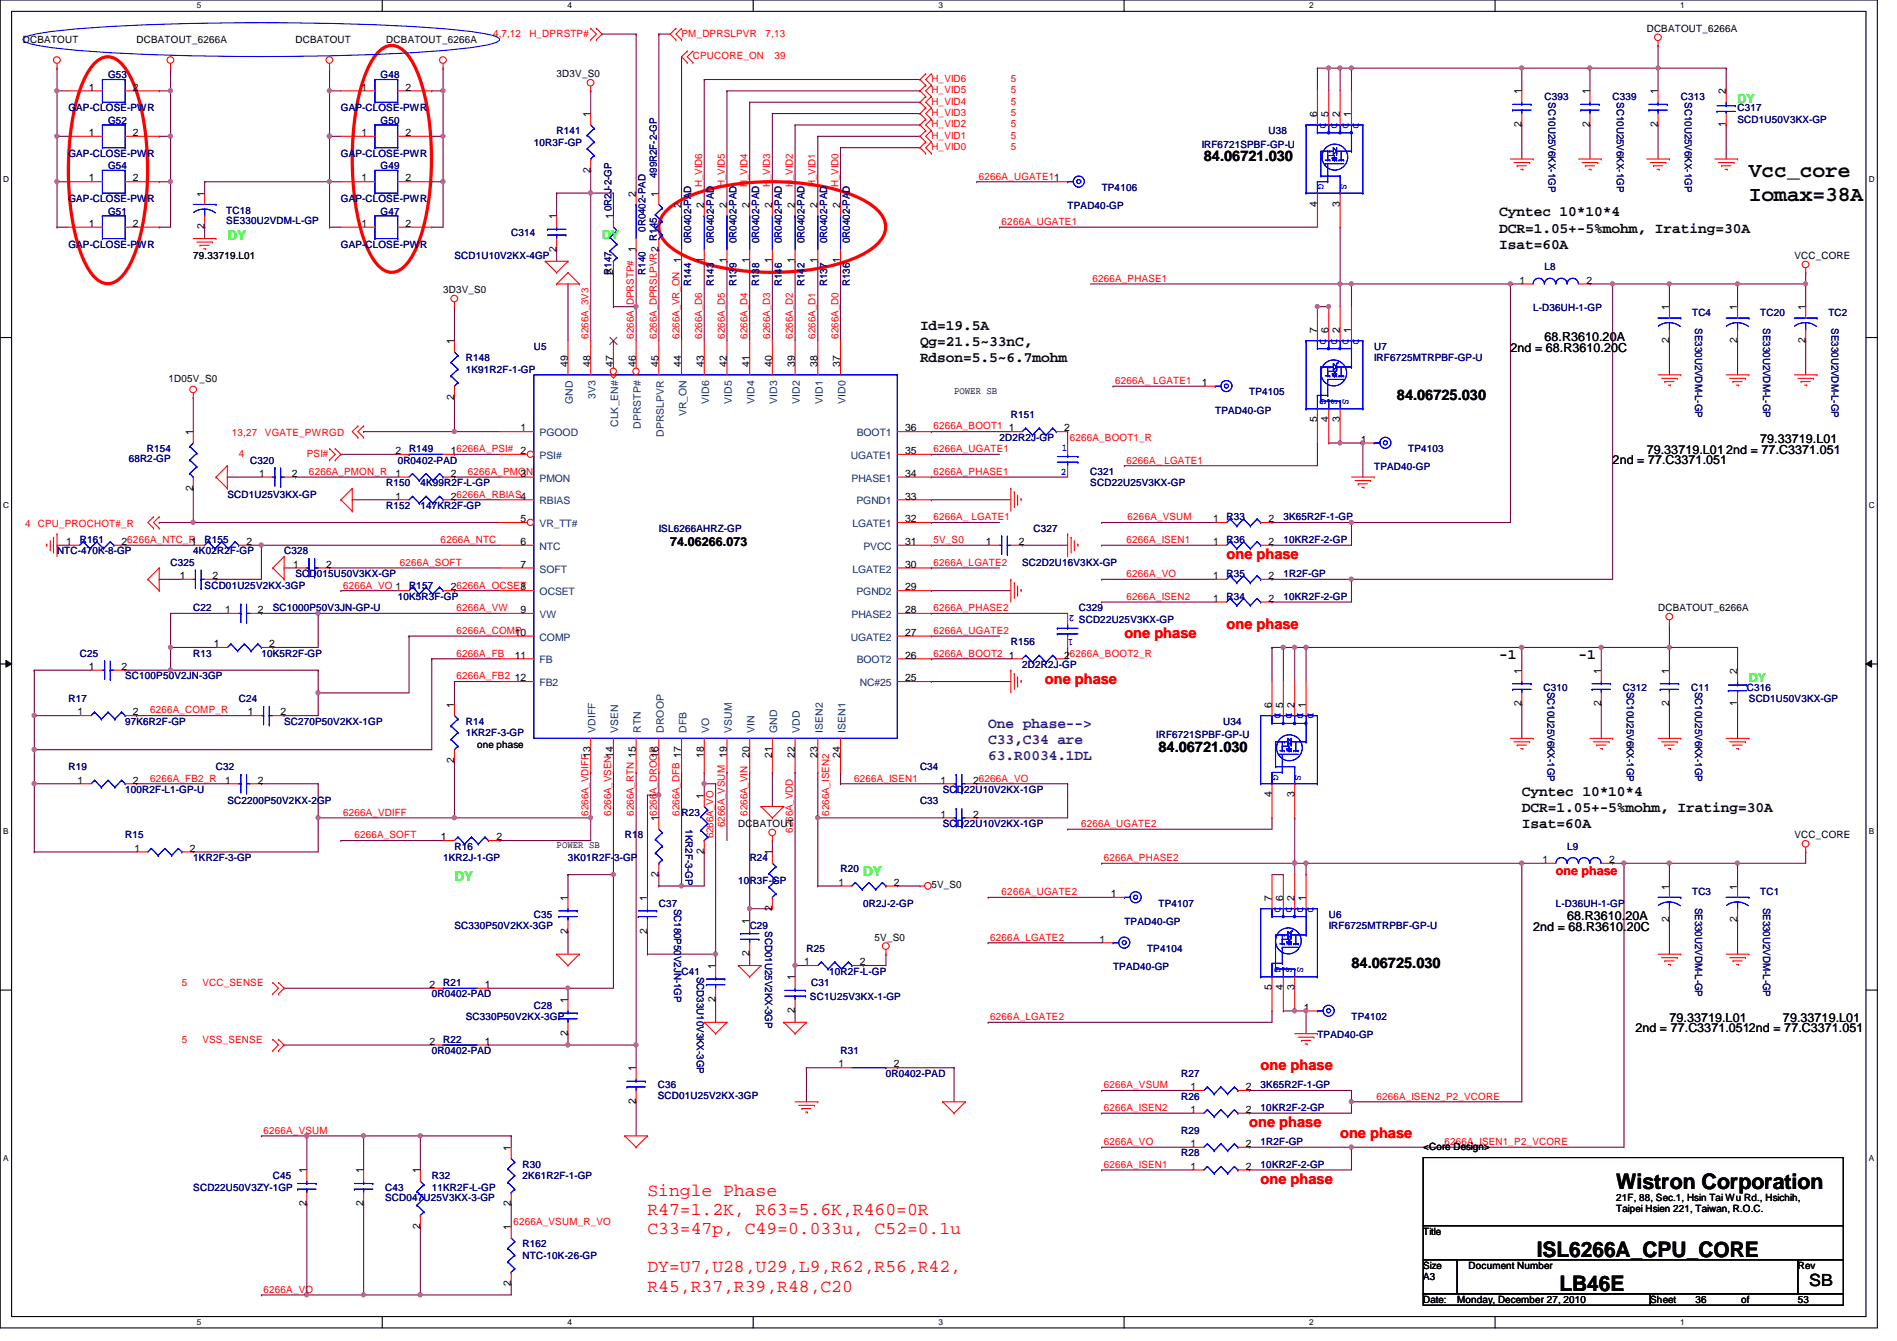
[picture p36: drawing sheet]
<svg xmlns="http://www.w3.org/2000/svg" width="297mm" height="210mm" viewBox="0 0 297 210" stroke-linecap="round" stroke-linejoin="round" font-family="sans-serif">
<defs><g id="words">
<g font-size="3.3">
<text x="273.9" y="27.6">Vcc_core</text>
<text x="273.9" y="31.4">Iomax=38A</text>
<text x="253.1" y="186.1">Wistron Corporation</text>
<text x="240.6" y="196.8">ISL6266A_CPU_CORE</text>
<text x="244.2" y="202.1">LB46E</text>
</g>
<g font-size="2.8" fill="#f00">
<text x="101.4" y="187.2">Single Phase</text>
<text x="101.4" y="190.2">R47=1.2K, R63=5.6K,R460=0R</text>
<text x="101.4" y="193.2">C33=47p, C49=0.033u, C52=0.1u</text>
<text x="101.4" y="199.2">DY=U7,U28,U29,L9,R62,R56,R42,</text>
<text x="101.4" y="202.2">R45,R37,R39,R48,C20</text>
</g>
<text font-size="2.6" x="283.3" y="201.3">SB</text>
<g font-size="2.3">
<text x="188.5" y="25.2">84.06721.030</text>
<text x="234.7" y="33.9">Cyntec 10*10*4</text>
<text x="234.7" y="36.4">DCR=1.05+-5%mohm, Irating=30A</text>
<text x="234.7" y="38.9">Isat=60A</text>
<text x="144.1" y="51.6">Id=19.5A</text>
<text x="144.1" y="54.2">Qg=21.5~33nC,</text>
<text x="144.1" y="56.7">Rdson=5.5~6.7mohm</text>
<text x="218.7" y="62.6">84.06725.030</text>
<text x="234.7" y="103.2">-1</text>
<text x="247.2" y="103.2">-1</text>
<text x="181.4" y="117.7">84.06721.030</text>
<text x="238.3" y="124.5">Cyntec 10*10*4</text>
<text x="238.3" y="127.1">DCR=1.05+-5%mohm, Irating=30A</text>
<text x="238.3" y="129.6">Isat=60A</text>
<text x="211.6" y="151.5">84.06725.030</text>
</g>
<g font-size="2.3" fill="#f00">
<text x="192.1" y="87.5">one phase</text>
<text x="176.1" y="99.9">one phase</text>
<text x="192.1" y="98.5">one phase</text>
<text x="163.6" y="107">one phase</text>
<text x="197.4" y="167.5">one phase</text>
<text x="195.6" y="176.4">one phase</text>
<text x="209.8" y="178.1">one phase</text>
<text x="197.4" y="185.3">one phase</text>
</g>
<g font-size="2.3" fill="#400080">
<text x="154.7" y="113.9">One phase--&gt;</text>
<text x="154.7" y="116.4">C33,C34 are</text>
<text x="154.7" y="119">63.R0034.1DL</text>
</g>
<g font-size="2.1" fill="#0f0">
<text x="35.6" y="37.5">DY</text>
<text x="71.2" y="137.8">DY</text>
<text x="135.2" y="137.1">DY</text>
</g>
<g font-size="1.9" fill="#0f0">
<text x="272.1" y="16">DY</text>
<text x="94.3" y="37.4">DY</text>
<text x="273.9" y="106.7">DY</text>
</g>
<g font-size="1.9">
<text x="241.8" y="53.3">68.R3610.20A</text>
<text x="236.5" y="55.1">2nd = 68.R3610.20C</text>
<text x="257.8" y="71.1">79.33719.L01</text>
<text x="270.3" y="71.1">2nd = 77.C3371.051</text>
<text x="275.6" y="69.3">79.33719.L01</text>
<text x="252.5" y="72.6">2nd = 77.C3371.051</text>
<text x="104.9" y="85.4">74.06266.073</text>
<text x="240.1" y="145.8">2nd = 68.R3610.20C</text>
<text x="245.4" y="144">68.R3610.20A</text>
<text x="256.1" y="161.5">2nd = 77.C3371.0512nd = 77.C3371.051</text>
<text x="261.4" y="160">79.33719.L01</text>
<text x="279.2" y="160">79.33719.L01</text>
</g>
<text font-size="1.9" fill="#f00" x="243.6" y="136.9">one phase</text>
<g font-size="1.6" fill="#f00">
<text x="77.2" y="5.7">4,7,12</text>
<text x="82.9" y="5.7">H_DPRSTP#</text>
<text x="106.7" y="5.7">PM_DPRSLPVR</text>
<text x="119.9" y="5.7">7,13</text>
<text x="108.5" y="9.3">CPUCORE_ON</text>
<text x="121.3" y="9.3">39</text>
<text x="145.8" y="12.8">H_VID6</text>
<text x="145.8" y="14.6">H_VID5</text>
<text x="145.8" y="16.4">H_VID4</text>
<text x="158.3" y="12.8">5</text>
<text x="158.3" y="14.6">5</text>
<text x="158.3" y="16.4">5</text>
<text x="145.8" y="18.2">H_VID3</text>
<text x="145.8" y="19.9">H_VID2</text>
<text x="145.8" y="21.7">H_VID1</text>
<text x="145.8" y="23.5">H_VID0</text>
<text x="158.3" y="18.2">5</text>
<text x="158.3" y="19.9">5</text>
<text x="158.3" y="21.7">5</text>
<text x="158.3" y="23.5">5</text>
<text x="109.9" y="29.3" transform="rotate(-90 109.9 29.3)">H_VID6</text>
<text x="113.5" y="29.3" transform="rotate(-90 113.5 29.3)">H_VID5</text>
<text x="117" y="29.3" transform="rotate(-90 117 29.3)">H_VID4</text>
<text x="120.6" y="29.3" transform="rotate(-90 120.6 29.3)">H_VID3</text>
<text x="124.2" y="29.3" transform="rotate(-90 124.2 29.3)">H_VID2</text>
<text x="127.7" y="29.3" transform="rotate(-90 127.7 29.3)">H_VID1</text>
<text x="131.3" y="29.3" transform="rotate(-90 131.3 29.3)">H_VID0</text>
<text x="153.3" y="28.1">6266A_UGATE11</text>
<text x="156.8" y="35.2">6266A_UGATE1</text>
<text x="171.1" y="44.1">6266A_PHASE1</text>
<text x="92.2" y="53" transform="rotate(-90 92.2 53)">6266A_3V3</text>
<text x="99.3" y="53" transform="rotate(-90 99.3 53)">6266A_DPRSTP#</text>
<text x="102.8" y="53" transform="rotate(-90 102.8 53)">6266A_DPRSLPVR2 R145</text>
<text x="106.4" y="53" transform="rotate(-90 106.4 53)">6266A_VR_ON</text>
<text x="109.9" y="53" transform="rotate(-90 109.9 53)">6266A_D6</text>
<text x="113.5" y="53" transform="rotate(-90 113.5 53)">6266A_D5</text>
<text x="117" y="53" transform="rotate(-90 117 53)">6266A_D4</text>
<text x="120.6" y="53" transform="rotate(-90 120.6 53)">6266A_D3</text>
<text x="124.2" y="53" transform="rotate(-90 124.2 53)">6266A_D2</text>
<text x="127.7" y="53" transform="rotate(-90 127.7 53)">6266A_D1</text>
<text x="131.3" y="53" transform="rotate(-90 131.3 53)">6266A_D0</text>
<text x="174.6" y="60.1">6266A_ LGATE1</text>
<text x="36.3" y="68.3">13,27</text>
<text x="37.4" y="71.5">4</text>
<text x="41.5" y="68.3">VGATE_PWRGD</text>
<text x="48" y="71.5">PSI#</text>
<text x="146.2" y="70.8">6266A_UGATE1</text>
<text x="146.2" y="67.2">6266A_BOOT1</text>
<text x="167.5" y="69">6266A_BOOT1_R</text>
<text x="48.4" y="74.3">6266A_PMON_R</text>
<text x="73.3" y="74.3">6266A_PMON</text>
<text x="146.2" y="74.3">6266A_PHASE1</text>
<text x="176.4" y="72.6">6266A_ LGATE1</text>
<text x="3.9" y="82.5">4</text>
<text x="5.9" y="82.5">CPU_PROCHOT#_R</text>
<text x="146.2" y="81.4">6266A_ LGATE1</text>
<text x="176.6" y="81.4">6266A_VSUM</text>
<text x="62.6" y="88.6">6266A_SOFT</text>
<text x="69" y="85">6266A_NTC</text>
<text x="146.2" y="88.6">6266A_LGATE2</text>
<text x="146.2" y="85">5V_S0</text>
<text x="176.4" y="85">6266A_ISEN1</text>
<text x="53.7" y="92.1">6266A_VO 1</text>
<text x="71.5" y="95.7">6266A_VW</text>
<text x="146.2" y="95.7">6266A_PHASE2</text>
<text x="176.4" y="90.3">6266A_VO</text>
<text x="176.4" y="93.9">6266A_ISEN2</text>
<text x="71.5" y="99.2">6266A_COMP</text>
<text x="146.2" y="99.2">6266A_UGATE2</text>
<text x="71.5" y="106.3">6266A_FB2</text>
<text x="71.5" y="102.8">6266A_FB</text>
<text x="146.2" y="102.8">6266A_BOOT2</text>
<text x="23.5" y="111.7">6266A_COMP_R</text>
<text x="23.5" y="122.3">6266A_FB2_R</text>
<text x="133.7" y="122.3">6266A_ISEN1</text>
<text x="53.7" y="127.7">6266A_VDIFF</text>
<text x="55.5" y="131.2">6266A_SOFT</text>
<text x="92.2" y="127.7" transform="rotate(-90 92.2 127.7)">6266A_VDIFF13</text>
<text x="95.7" y="127.7" transform="rotate(-90 95.7 127.7)">6266A_VSEN14</text>
<text x="99.3" y="127.7" transform="rotate(-90 99.3 127.7)">6266A_RTN 15</text>
<text x="106.4" y="127.7" transform="rotate(-90 106.4 127.7)">6266A_DFB 17</text>
<text x="111.7" y="131.2" transform="rotate(-90 111.7 131.2)">6266A_VO</text>
<text x="113.5" y="129.5" transform="rotate(-90 113.5 129.5)">6266A_VSUM</text>
<text x="117" y="127.7" transform="rotate(-90 117 127.7)">6266A_VIN</text>
<text x="124.2" y="130.3" transform="rotate(-90 124.2 130.3)">6266A_VDD</text>
<text x="129.8" y="127.7" transform="rotate(-90 129.8 127.7)">6266A_ISEN2</text>
<text x="169.3" y="129.5">6266A_UGATE2</text>
<text x="172.8" y="134.8">6266A_PHASE2</text>
<text x="156.8" y="140.1">6266A_UGATE2</text>
<text x="155.1" y="147.2">6266A_LGATE2</text>
<text x="28.5" y="154.3">5</text>
<text x="31.7" y="154.3">VCC_SENSE</text>
<text x="155.1" y="159.7">6266A_LGATE2</text>
<text x="28.5" y="163.2">5</text>
<text x="31.7" y="163.2">VSS_SENSE</text>
<text x="172.8" y="170.3">6266A_VSUM</text>
<text x="172.8" y="173.9">6266A_ISEN2</text>
<text x="215.5" y="172.1">6266A_ISEN2_P2_VCORE</text>
<text x="41.3" y="177.5">6266A_VSUM</text>
<text x="172.8" y="179.2">6266A_VO</text>
<text x="226.2" y="179.2">6266A_ISEN1_P2_VCORE</text>
<text x="172.8" y="182.8">6266A_ISEN1</text>
<text x="80.4" y="191.7">6266A_VSUM_R_VO</text>
<text x="41.3" y="202.4">6266A_VO</text>
</g>
<g font-size="1.6">
<text x="257.8" y="5">DCBATOUT_6266A</text>
<text x="3.6" y="6.8">DCBATOUT</text>
<text x="21.4" y="6.8">DCBATOUT_6266A</text>
<text x="46.3" y="6.8">DCBATOUT</text>
<text x="60.5" y="6.8">DCBATOUT_6266A</text>
<text x="13.9" y="14.2">1</text>
<text x="20.8" y="14.2">2</text>
<text x="56.6" y="14.2">1</text>
<text x="63.5" y="14.2">2</text>
<text x="87.2" y="12.1">3D3V_S0</text>
<text x="238.2" y="14.8" transform="rotate(-90 238.2 14.8)">1</text>
<text x="248.9" y="14.8" transform="rotate(-90 248.9 14.8)">1</text>
<text x="259.6" y="14.8" transform="rotate(-90 259.6 14.8)">1</text>
<text x="270.3" y="14.8" transform="rotate(-90 270.3 14.8)">2</text>
<text x="13.9" y="21.3">1</text>
<text x="20.8" y="21.3">2</text>
<text x="56.6" y="21.3">1</text>
<text x="63.5" y="21.3">2</text>
<text x="92.5" y="18.3" transform="rotate(-90 92.5 18.3)">1</text>
<text x="206.2" y="18.3" transform="rotate(-90 206.2 18.3)">6</text>
<text x="208" y="18.3" transform="rotate(-90 208 18.3)">5</text>
<text x="209.8" y="18.3" transform="rotate(-90 209.8 18.3)">2</text>
<text x="211.6" y="18.3" transform="rotate(-90 211.6 18.3)">1</text>
<text x="238.2" y="19.9" transform="rotate(-90 238.2 19.9)">2</text>
<text x="248.9" y="19.9" transform="rotate(-90 248.9 19.9)">2</text>
<text x="259.6" y="19.9" transform="rotate(-90 259.6 19.9)">2</text>
<text x="270.3" y="19.9" transform="rotate(-90 270.3 19.9)">1</text>
<text x="13.9" y="28.4">1</text>
<text x="20.8" y="28.4">2</text>
<text x="56.6" y="28.4">1</text>
<text x="63.5" y="28.4">2</text>
<text x="92.5" y="27" transform="rotate(-90 92.5 27)">2</text>
<text x="13.9" y="35.5">1</text>
<text x="20.8" y="35.5">2</text>
<text x="32" y="35.9" transform="rotate(-90 32 35.9)">2</text>
<text x="32" y="30.8" transform="rotate(-90 32 30.8)">1</text>
<text x="56.6" y="35.5">1</text>
<text x="63.5" y="35.5">2</text>
<text x="87.1" y="34.3" transform="rotate(-90 87.1 34.3)">1</text>
<text x="96" y="34.3" transform="rotate(-90 96 34.3)">1</text>
<text x="99.6" y="30.8" transform="rotate(-90 99.6 30.8)">2</text>
<text x="103.1" y="30.8" transform="rotate(-90 103.1 30.8)">1</text>
<text x="106.7" y="32.6" transform="rotate(-90 106.7 32.6)">2</text>
<text x="110.2" y="32.6" transform="rotate(-90 110.2 32.6)">2</text>
<text x="113.8" y="32.6" transform="rotate(-90 113.8 32.6)">2</text>
<text x="117.3" y="32.6" transform="rotate(-90 117.3 32.6)">2</text>
<text x="120.9" y="32.6" transform="rotate(-90 120.9 32.6)">2</text>
<text x="124.5" y="32.6" transform="rotate(-90 124.5 32.6)">2</text>
<text x="128" y="32.6" transform="rotate(-90 128 32.6)">2</text>
<text x="131.6" y="32.6" transform="rotate(-90 131.6 32.6)">2</text>
<text x="206.2" y="32.3" transform="rotate(-90 206.2 32.3)">4</text>
<text x="209.8" y="32.3" transform="rotate(-90 209.8 32.3)">3</text>
<text x="30.3" y="40.6">79.33719.L01</text>
<text x="87.1" y="39.5" transform="rotate(-90 87.1 39.5)">2</text>
<text x="99.6" y="39.5" transform="rotate(-90 99.6 39.5)">1</text>
<text x="106.7" y="41.2" transform="rotate(-90 106.7 41.2)">1</text>
<text x="110.2" y="41.2" transform="rotate(-90 110.2 41.2)">1</text>
<text x="113.8" y="41.2" transform="rotate(-90 113.8 41.2)">1</text>
<text x="117.3" y="41.2" transform="rotate(-90 117.3 41.2)">1</text>
<text x="120.9" y="41.2" transform="rotate(-90 120.9 41.2)">1</text>
<text x="124.5" y="41.2" transform="rotate(-90 124.5 41.2)">1</text>
<text x="128" y="41.2" transform="rotate(-90 128 41.2)">1</text>
<text x="131.6" y="41.2" transform="rotate(-90 131.6 41.2)">1</text>
<text x="281" y="40.6">VCC_CORE</text>
<text x="69.4" y="45.9">3D3V_S0</text>
<text x="96" y="43" transform="rotate(-90 96 43)">2</text>
<text x="238" y="44.4">1</text>
<text x="248.4" y="44.4">2</text>
<text x="71.1" y="53.9" transform="rotate(-90 71.1 53.9)">1</text>
<text x="206.2" y="52.1" transform="rotate(-90 206.2 52.1)">7</text>
<text x="208" y="52.1" transform="rotate(-90 208 52.1)">6</text>
<text x="209.8" y="52.1" transform="rotate(-90 209.8 52.1)">2</text>
<text x="211.6" y="52.1" transform="rotate(-90 211.6 52.1)">1</text>
<text x="261.4" y="53.7" transform="rotate(-90 261.4 53.7)">2</text>
<text x="261.4" y="48.6" transform="rotate(-90 261.4 48.6)">1</text>
<text x="272" y="53.7" transform="rotate(-90 272 53.7)">2</text>
<text x="272" y="48.6" transform="rotate(-90 272 48.6)">1</text>
<text x="282.7" y="53.7" transform="rotate(-90 282.7 53.7)">2</text>
<text x="282.7" y="48.6" transform="rotate(-90 282.7 48.6)">1</text>
<text x="26.4" y="59.8">1D05V_S0</text>
<text x="88.9" y="57.4" transform="rotate(-90 88.9 57.4)">49</text>
<text x="92.5" y="57.4" transform="rotate(-90 92.5 57.4)">48</text>
<text x="96" y="57.4" transform="rotate(-90 96 57.4)">47</text>
<text x="99.6" y="57.4" transform="rotate(-90 99.6 57.4)">46</text>
<text x="103.1" y="57.4" transform="rotate(-90 103.1 57.4)">45</text>
<text x="106.7" y="57.4" transform="rotate(-90 106.7 57.4)">44</text>
<text x="110.2" y="57.4" transform="rotate(-90 110.2 57.4)">43</text>
<text x="113.8" y="57.4" transform="rotate(-90 113.8 57.4)">42</text>
<text x="117.3" y="57.4" transform="rotate(-90 117.3 57.4)">41</text>
<text x="120.9" y="57.4" transform="rotate(-90 120.9 57.4)">40</text>
<text x="124.5" y="57.4" transform="rotate(-90 124.5 57.4)">39</text>
<text x="128" y="57.4" transform="rotate(-90 128 57.4)">38</text>
<text x="131.6" y="57.4" transform="rotate(-90 131.6 57.4)">37</text>
<text x="71.1" y="62.6" transform="rotate(-90 71.1 62.6)">2</text>
<text x="149.4" y="61.7">POWER SB</text>
<text x="188.2" y="60.4">1</text>
<text x="30.2" y="68.1" transform="rotate(-90 30.2 68.1)">1</text>
<text x="61.9" y="71.1">2</text>
<text x="70.6" y="71.1">16266A_PSI#</text>
<text x="81.5" y="67.5">1</text>
<text x="81.5" y="71.1">2</text>
<text x="141.7" y="71.1">35</text>
<text x="141.7" y="67.5">36</text>
<text x="157.9" y="67.5">1</text>
<text x="166.6" y="67.5">2</text>
<text x="206.2" y="66.1" transform="rotate(-90 206.2 66.1)">5</text>
<text x="208" y="66.1" transform="rotate(-90 208 66.1)">4</text>
<text x="209.8" y="66.1" transform="rotate(-90 209.8 66.1)">3</text>
<text x="213.1" y="69.3">1</text>
<text x="30.2" y="76.8" transform="rotate(-90 30.2 76.8)">2</text>
<text x="40.6" y="74.6">1</text>
<text x="45.7" y="74.6">2</text>
<text x="61.9" y="74.6">1</text>
<text x="70.6" y="74.6">2</text>
<text x="81.5" y="74.6">3</text>
<text x="141.7" y="74.6">34</text>
<text x="61.9" y="78.2">1</text>
<text x="70.6" y="78.2">26266A_RBIAS4</text>
<text x="81.5" y="81.7">5</text>
<text x="141.7" y="81.7">32</text>
<text x="141.7" y="78.2">33</text>
<text x="189.9" y="81.7">1</text>
<text x="198.6" y="81.7">2</text>
<text x="10.4" y="85.3">1</text>
<text x="19" y="85.3">26266A_NTC_R</text>
<text x="29.9" y="85.3">1</text>
<text x="38.6" y="85.3">2</text>
<text x="45.9" y="88.9">1</text>
<text x="51.1" y="88.9">2</text>
<text x="81.5" y="85.3">6</text>
<text x="81.5" y="88.9">7</text>
<text x="141.7" y="88.9">30</text>
<text x="141.7" y="85.3">31</text>
<text x="154.4" y="85.3">1</text>
<text x="159.5" y="85.3">2</text>
<text x="189.9" y="85.3">1</text>
<text x="198.6" y="85.3">2</text>
<text x="28.1" y="90.6">1</text>
<text x="33.3" y="90.6">2</text>
<text x="35.3" y="96">1</text>
<text x="40.4" y="96">2</text>
<text x="70.6" y="92.4">26266A_OCSET</text>
<text x="81.5" y="92.4">8</text>
<text x="81.5" y="96">9</text>
<text x="141.7" y="96">28</text>
<text x="141.7" y="92.4">29</text>
<text x="189.9" y="94.2">1</text>
<text x="189.9" y="90.6">1</text>
<text x="198.6" y="94.2">2</text>
<text x="198.6" y="90.6">2</text>
<text x="259.6" y="95.7">DCBATOUT_6266A</text>
<text x="33.5" y="101.3">1</text>
<text x="42.2" y="101.3">2</text>
<text x="80.6" y="99.5">10</text>
<text x="141.7" y="99.5">27</text>
<text x="13.9" y="104.9">1</text>
<text x="19" y="104.9">2</text>
<text x="80.6" y="103.1">11</text>
<text x="80.6" y="106.6">12</text>
<text x="141.7" y="106.6">25</text>
<text x="141.7" y="103.1">26</text>
<text x="157.9" y="103.1">1</text>
<text x="166.6" y="103.1">26266A_BOOT2_R</text>
<text x="238.2" y="105.5" transform="rotate(-90 238.2 105.5)">1</text>
<text x="250.7" y="105.5" transform="rotate(-90 250.7 105.5)">1</text>
<text x="261.4" y="105.5" transform="rotate(-90 261.4 105.5)">1</text>
<text x="272" y="105.5" transform="rotate(-90 272 105.5)">2</text>
<text x="12.1" y="112">1</text>
<text x="20.8" y="112">2</text>
<text x="38.8" y="112">1</text>
<text x="43.9" y="112">2</text>
<text x="71.1" y="110.8" transform="rotate(-90 71.1 110.8)">1</text>
<text x="199.1" y="110.8" transform="rotate(-90 199.1 110.8)">6</text>
<text x="200.9" y="110.8" transform="rotate(-90 200.9 110.8)">5</text>
<text x="202.7" y="110.8" transform="rotate(-90 202.7 110.8)">2</text>
<text x="204.5" y="110.8" transform="rotate(-90 204.5 110.8)">1</text>
<text x="238.2" y="110.6" transform="rotate(-90 238.2 110.6)">2</text>
<text x="250.7" y="110.6" transform="rotate(-90 250.7 110.6)">2</text>
<text x="261.4" y="110.6" transform="rotate(-90 261.4 110.6)">2</text>
<text x="272" y="110.6" transform="rotate(-90 272 110.6)">1</text>
<text x="71.1" y="119.5" transform="rotate(-90 71.1 119.5)">2</text>
<text x="74.7" y="117">one phase</text>
<text x="103.1" y="118.6" transform="rotate(-90 103.1 118.6)">16</text>
<text x="110.2" y="118.6" transform="rotate(-90 110.2 118.6)">18</text>
<text x="113.8" y="118.6" transform="rotate(-90 113.8 118.6)">19</text>
<text x="117.3" y="118.6" transform="rotate(-90 117.3 118.6)">20</text>
<text x="120.9" y="118.6" transform="rotate(-90 120.9 118.6)">21</text>
<text x="124.5" y="118.6" transform="rotate(-90 124.5 118.6)">22</text>
<text x="128" y="118.6" transform="rotate(-90 128 118.6)">23</text>
<text x="131.6" y="118.6" transform="rotate(-90 131.6 118.6)">24</text>
<text x="12.1" y="122.6">1</text>
<text x="20.8" y="122.6">2</text>
<text x="35.3" y="122.6">1</text>
<text x="40.4" y="122.6">2</text>
<text x="110.2" y="125" transform="rotate(-90 110.2 125)">1</text>
<text x="147.3" y="122.6">1</text>
<text x="152.4" y="122.6">26266A_VO</text>
<text x="199.1" y="124.8" transform="rotate(-90 199.1 124.8)">4</text>
<text x="202.7" y="124.8" transform="rotate(-90 202.7 124.8)">3</text>
<text x="69" y="131.5">1</text>
<text x="77.7" y="131.5">2</text>
<text x="103.1" y="128.6" transform="rotate(-90 103.1 128.6)">16266A_DROOP</text>
<text x="115.6" y="129.5">DCBATOUT</text>
<text x="147.3" y="128">1</text>
<text x="152.4" y="128">2</text>
<text x="281" y="131.2">VCC_CORE</text>
<text x="21" y="133.3">1</text>
<text x="29.7" y="133.3">2</text>
<text x="87.2" y="132.8">POWER SB</text>
<text x="103.1" y="137.2" transform="rotate(-90 103.1 137.2)">2</text>
<text x="110.2" y="133.7" transform="rotate(-90 110.2 133.7)">2</text>
<text x="120.9" y="133.9" transform="rotate(-90 120.9 133.9)">1</text>
<text x="241.5" y="135.1">1</text>
<text x="252" y="135.1">2</text>
<text x="88.9" y="141" transform="rotate(-90 88.9 141)">1</text>
<text x="101.3" y="141" transform="rotate(-90 101.3 141)">1</text>
<text x="120.9" y="142.6" transform="rotate(-90 120.9 142.6)">2</text>
<text x="131.3" y="138.6">1</text>
<text x="140" y="138.6">2</text>
<text x="145.8" y="139.1">5V_S0</text>
<text x="173.9" y="140.4">1</text>
<text x="199.1" y="141" transform="rotate(-90 199.1 141)">7</text>
<text x="200.9" y="141" transform="rotate(-90 200.9 141)">6</text>
<text x="202.7" y="141" transform="rotate(-90 202.7 141)">2</text>
<text x="204.5" y="141" transform="rotate(-90 204.5 141)">1</text>
<text x="261.4" y="139.2" transform="rotate(-90 261.4 139.2)">1</text>
<text x="272" y="139.2" transform="rotate(-90 272 139.2)">1</text>
<text x="88.9" y="146.1" transform="rotate(-90 88.9 146.1)">2</text>
<text x="101.3" y="146.1" transform="rotate(-90 101.3 146.1)">2</text>
<text x="117.3" y="149.7" transform="rotate(-90 117.3 149.7)">2</text>
<text x="117.3" y="144.6" transform="rotate(-90 117.3 144.6)">1</text>
<text x="136.9" y="147.2">5V_S0</text>
<text x="172.2" y="147.5">1</text>
<text x="261.4" y="144.4" transform="rotate(-90 261.4 144.4)">2</text>
<text x="272" y="144.4" transform="rotate(-90 272 144.4)">2</text>
<text x="67.3" y="154.6">2</text>
<text x="75.9" y="154.6">1</text>
<text x="112" y="151.7" transform="rotate(-90 112 151.7)">1</text>
<text x="124.5" y="153.5" transform="rotate(-90 124.5 153.5)">1</text>
<text x="125.9" y="151.1">1</text>
<text x="134.6" y="151.1">2</text>
<text x="199.1" y="155" transform="rotate(-90 199.1 155)">5</text>
<text x="200.9" y="155" transform="rotate(-90 200.9 155)">4</text>
<text x="202.7" y="155" transform="rotate(-90 202.7 155)">3</text>
<text x="88.9" y="157" transform="rotate(-90 88.9 157)">1</text>
<text x="112" y="156.8" transform="rotate(-90 112 156.8)">2</text>
<text x="124.5" y="158.6" transform="rotate(-90 124.5 158.6)">2</text>
<text x="204.2" y="158.2">1</text>
<text x="67.3" y="163.5">2</text>
<text x="75.9" y="163.5">1</text>
<text x="88.9" y="162.1" transform="rotate(-90 88.9 162.1)">2</text>
<text x="99.6" y="167.7" transform="rotate(-90 99.6 167.7)">1</text>
<text x="131.3" y="167.1">1</text>
<text x="140" y="167.1">2</text>
<text x="99.6" y="172.8" transform="rotate(-90 99.6 172.8)">2</text>
<text x="186.4" y="170.6">1</text>
<text x="195.1" y="170.6">2</text>
<text x="186.4" y="174.2">1</text>
<text x="186.4" y="179.5">1</text>
<text x="195.1" y="174.2">2</text>
<text x="195.1" y="179.5">2</text>
<text x="222.8" y="180">&lt;Core Design&gt;</text>
<text x="48" y="183.7" transform="rotate(-90 48 183.7)">1</text>
<text x="56.9" y="183.7" transform="rotate(-90 56.9 183.7)">1</text>
<text x="65.8" y="183.7" transform="rotate(-90 65.8 183.7)">1</text>
<text x="80" y="180.1" transform="rotate(-90 80 180.1)">1</text>
<text x="186.4" y="183.1">1</text>
<text x="195.1" y="183.1">2</text>
<text x="48" y="188.8" transform="rotate(-90 48 188.8)">2</text>
<text x="56.9" y="188.8" transform="rotate(-90 56.9 188.8)">2</text>
<text x="80" y="188.8" transform="rotate(-90 80 188.8)">2</text>
<text x="253.1" y="188">21F, 88, Sec.1, Hsin Tai Wu Rd., Hsichih,</text>
<text x="253.1" y="189.8">Taipei Hsien 221, Taiwan, R.O.C.</text>
<text x="65.8" y="192.4" transform="rotate(-90 65.8 192.4)">2</text>
<text x="80" y="192.6" transform="rotate(-90 80 192.6)">1</text>
<text x="222.8" y="193.3">Title</text>
<text x="80" y="201.3" transform="rotate(-90 80 201.3)">2</text>
<text x="222.8" y="198.6">Size</text>
<text x="222.8" y="204">Date:</text>
<text x="222.8" y="200.4">A3</text>
<text x="228.2" y="204">Monday, December 27, 2010</text>
<text x="230" y="198.6">Document Number</text>
<text x="258.4" y="204">Sheet</text>
<text x="265.5" y="204">36</text>
<text x="272.6" y="204">of</text>
<text x="281.5" y="198.6">Rev</text>
<text x="281.5" y="204">53</text>
</g>
<g font-size="1.6" fill="#000080">
<text x="10.7" y="17.4">GAP-CLOSE-PWR</text>
<text x="16.9" y="12.3">G53</text>
<text x="53.4" y="17.4">GAP-CLOSE-PWR</text>
<text x="59.6" y="12.3">G48</text>
<text x="241.8" y="15.7">C393</text>
<text x="242.5" y="16" transform="rotate(90 242.5 16)">SC10U25V6KX-1GP</text>
<text x="252.5" y="15.7">C339</text>
<text x="253.2" y="16" transform="rotate(90 253.2 16)">SC10U25V6KX-1GP</text>
<text x="263.2" y="15.7">C313</text>
<text x="263.8" y="16" transform="rotate(90 263.8 16)">SC10U25V6KX-1GP</text>
<text x="272.1" y="17.4">C317</text>
<text x="16.9" y="19.4">G52</text>
<text x="59.6" y="19.4">G50</text>
<text x="83.6" y="22.8">10R3F-GP</text>
<text x="87.2" y="21">R141</text>
<text x="188.2" y="23.1">IRF6721SPBF-GP-U</text>
<text x="198.6" y="21">U38</text>
<text x="272.1" y="19.2">SCD1U50V3KX-GP</text>
<text x="10.7" y="24.6">GAP-CLOSE-PWR</text>
<text x="16.9" y="26.5">G54</text>
<text x="53.4" y="24.6">GAP-CLOSE-PWR</text>
<text x="59.6" y="26.5">G49</text>
<text x="102.9" y="27.9" transform="rotate(-90 102.9 27.9)">499R2F-2-GP</text>
<text x="172.5" y="29.9">TP4106</text>
<text x="10.7" y="31.7">GAP-CLOSE-PWR</text>
<text x="16.9" y="33.6">G51</text>
<text x="35.4" y="33.4">TC18</text>
<text x="35.4" y="35.1">SE330U2VDM-L-GP</text>
<text x="53.4" y="31.7">GAP-CLOSE-PWR</text>
<text x="59.6" y="33.6">G47</text>
<text x="95.8" y="33.1" transform="rotate(-90 95.8 33.1)">0R2J-2-GP</text>
<text x="167.2" y="32.7">TPAD40-GP</text>
<text x="10.7" y="38.8">GAP-CLOSE-PWR</text>
<text x="53.4" y="38.8">GAP-CLOSE-PWR</text>
<text x="71.2" y="40.6">SCD1U10V2KX-4GP</text>
<text x="80" y="37">C314</text>
<text x="101.1" y="36.3" transform="rotate(-90 101.1 36.3)">0R0402-PAD</text>
<text x="108.2" y="38.1" transform="rotate(-90 108.2 38.1)">0R0402-PAD</text>
<text x="111.8" y="38.1" transform="rotate(-90 111.8 38.1)">0R0402-PAD</text>
<text x="115.3" y="38.1" transform="rotate(-90 115.3 38.1)">0R0402-PAD</text>
<text x="118.9" y="38.1" transform="rotate(-90 118.9 38.1)">0R0402-PAD</text>
<text x="122.4" y="38.1" transform="rotate(-90 122.4 38.1)">0R0402-PAD</text>
<text x="126" y="38.1" transform="rotate(-90 126 38.1)">0R0402-PAD</text>
<text x="129.5" y="38.1" transform="rotate(-90 129.5 38.1)">0R0402-PAD</text>
<text x="133.1" y="38.1" transform="rotate(-90 133.1 38.1)">0R0402-PAD</text>
<text x="95.8" y="43" transform="rotate(-90 95.8 43)">R147</text>
<text x="101.1" y="43" transform="rotate(-90 101.1 43)">R140</text>
<text x="108.2" y="44.8" transform="rotate(-90 108.2 44.8)">R144</text>
<text x="111.8" y="44.8" transform="rotate(-90 111.8 44.8)">R143</text>
<text x="115.3" y="44.8" transform="rotate(-90 115.3 44.8)">R139</text>
<text x="118.9" y="44.8" transform="rotate(-90 118.9 44.8)">R138</text>
<text x="122.4" y="44.8" transform="rotate(-90 122.4 44.8)">R146</text>
<text x="126" y="44.8" transform="rotate(-90 126 44.8)">R142</text>
<text x="129.5" y="44.8" transform="rotate(-90 129.5 44.8)">R137</text>
<text x="133.1" y="44.8" transform="rotate(-90 133.1 44.8)">R136</text>
<text x="241.8" y="42.3">L8</text>
<text x="240.1" y="48.7">L-D36UH-1-GP</text>
<text x="265" y="49.4">TC4</text>
<text x="265.4" y="51.4" transform="rotate(90 265.4 51.4)">SE330U2VDM-L-GP</text>
<text x="275.6" y="49.4">TC20</text>
<text x="276.1" y="51.4" transform="rotate(90 276.1 51.4)">SE330U2VDM-L-GP</text>
<text x="286.3" y="49.4">TC2</text>
<text x="286.8" y="51.4" transform="rotate(90 286.8 51.4)">SE330U2VDM-L-GP</text>
<text x="72.9" y="56.6">R148</text>
<text x="72.9" y="58.3">1K91R2F-1-GP</text>
<text x="83.6" y="54.8">U5</text>
<text x="215.2" y="54.8">U7</text>
<text x="215.2" y="56.6">IRF6725MTRPBF-GP-U</text>
<text x="158.3" y="65.4">R151</text>
<text x="190.3" y="64.7">TPAD40-GP</text>
<text x="195.6" y="61.9">TP4105</text>
<text x="23" y="70.8">R154</text>
<text x="64" y="70.8">R149</text>
<text x="156.5" y="69">2D2R2J-GP</text>
<text x="220.5" y="70.8">TP4103</text>
<text x="20.1" y="72.4">68R2-GP</text>
<text x="35.6" y="77.9">SCD1U25V3KX-GP</text>
<text x="39.2" y="72.6">C320</text>
<text x="60.5" y="76.1">R150</text>
<text x="62.3" y="72.6">0R0402-PAD</text>
<text x="65.8" y="76.1">4K99R2F-L-GP</text>
<text x="170.7" y="74.3">C321</text>
<text x="170.7" y="76.1">SCD22U25V3KX-GP</text>
<text x="215.2" y="73.6">TPAD40-GP</text>
<text x="60.5" y="79.7">R152</text>
<text x="65.8" y="79.7">147KR2F-GP</text>
<text x="103.2" y="83.2">ISL6266AHRZ-GP</text>
<text x="161.8" y="83.2">C327</text>
<text x="192.1" y="81.4">R33</text>
<text x="201" y="81.4">3K65R2F-1-GP</text>
<text x="8.9" y="86.8">NTC-470K-8-GP</text>
<text x="12.5" y="85">R161</text>
<text x="26.7" y="88.6">C325</text>
<text x="30.3" y="86.8">4K02R2F-GP</text>
<text x="32" y="85">R155</text>
<text x="44.5" y="86.8">C328</text>
<text x="160.1" y="88.6">SC2D2U16V3KX-GP</text>
<text x="192.1" y="85">R36</text>
<text x="201" y="85">10KR2F-2-GP</text>
<text x="30.3" y="95.7">C22</text>
<text x="32" y="92.1">SCD01U25V2KX-3GP</text>
<text x="42.7" y="95.7">SC1000P50V3JN-GP-U</text>
<text x="46.3" y="90.3">SCD015U50V3KX-GP</text>
<text x="62.3" y="93.9">10K5R3F-GP</text>
<text x="64" y="92.1">R157</text>
<text x="168.9" y="95.7">C329</text>
<text x="192.1" y="93.9">R34</text>
<text x="192.1" y="90.3">R35</text>
<text x="201" y="93.9">10KR2F-2-GP</text>
<text x="201" y="90.3">1R2F-GP</text>
<text x="158.3" y="101">R156</text>
<text x="168.9" y="97.5">SCD22U25V3KX-GP</text>
<text x="12.5" y="102.8">C25</text>
<text x="19.6" y="106.3">SC100P50V2JN-3GP</text>
<text x="30.3" y="102.8">R13</text>
<text x="40.9" y="102.8">10K5R2F-GP</text>
<text x="160.1" y="104.6">2D2R2J-GP</text>
<text x="10.7" y="109.9">R17</text>
<text x="19.6" y="113.5">97K6R2F-GP</text>
<text x="37.4" y="109.9">C24</text>
<text x="44.5" y="113.5">SC270P50V2KX-1GP</text>
<text x="72.9" y="113.5">R14</text>
<text x="191.5" y="113.5">U34</text>
<text x="241.7" y="108.1">C310</text>
<text x="242.3" y="108.3" transform="rotate(90 242.3 108.3)">SC10U25V6KX-1GP</text>
<text x="254.1" y="108.1">C312</text>
<text x="254.8" y="108.3" transform="rotate(90 254.8 108.3)">SC10U25V6KX-1GP</text>
<text x="264.8" y="108.1">C11</text>
<text x="265.4" y="108.3" transform="rotate(90 265.4 108.3)">SC10U25V6KX-1GP</text>
<text x="273.5" y="108.1">C316</text>
<text x="273.9" y="109.9">SCD1U50V3KX-GP</text>
<text x="72.9" y="115.2">1KR2F-3-GP</text>
<text x="181.1" y="115.6">IRF6721SPBF-GP-U</text>
<text x="10.7" y="120.6">R19</text>
<text x="19.6" y="124.1">100R2F-L1-GP-U</text>
<text x="33.8" y="120.6">C32</text>
<text x="35.6" y="125.9">SC2200P50V2KX-2GP</text>
<text x="144.1" y="120.6">C34</text>
<text x="144.1" y="125.9">C33</text>
<text x="147.6" y="124.1">SCD22U10V2KX-1GP</text>
<text x="19.6" y="131.2">R15</text>
<text x="97.8" y="131.2">R18</text>
<text x="106.7" y="127.7">R23</text>
<text x="107.4" y="129.8" transform="rotate(90 107.4 129.8)">1KR2F-3-GP</text>
<text x="147.6" y="129.5">SCD22U10V2KX-1GP</text>
<text x="30.3" y="134.8">1KR2F-3-GP</text>
<text x="69.4" y="134.8">1KR2J-1-GP</text>
<text x="71.2" y="133">R16</text>
<text x="88.9" y="134.8">3K01R2F-3-GP</text>
<text x="117.4" y="134.8">R24</text>
<text x="131.6" y="136.6">R20</text>
<text x="245.4" y="133">L9</text>
<text x="83.6" y="143.7">C35</text>
<text x="103.2" y="141.9">C37</text>
<text x="105.6" y="142.2" transform="rotate(90 105.6 142.2)">SC180P50V2JN-1GP</text>
<text x="115.6" y="138.3">10R3F-GP</text>
<text x="135.2" y="141.9">0R2J-2-GP</text>
<text x="181.4" y="141.9">TP4107</text>
<text x="208.1" y="143.7">U6</text>
<text x="243.6" y="141.9">L-D36UH-1-GP</text>
<text x="265" y="140.1">TC3</text>
<text x="265.4" y="142.1" transform="rotate(90 265.4 142.1)">SE330U2VDM-L-GP</text>
<text x="275.6" y="140.1">TC1</text>
<text x="276.1" y="142.1" transform="rotate(90 276.1 142.1)">SE330U2VDM-L-GP</text>
<text x="71.2" y="145.5">SC330P50V2KX-3GP</text>
<text x="117.4" y="145.5">C29</text>
<text x="119.8" y="145.8" transform="rotate(90 119.8 145.8)">SCD01U25V2KX-3GP</text>
<text x="126.3" y="149">R25</text>
<text x="176.1" y="144.7">TPAD40-GP</text>
<text x="179.6" y="149">TP4104</text>
<text x="208.1" y="145.5">IRF6725MTRPBF-GP-U</text>
<text x="69.4" y="154.3">R21</text>
<text x="106.7" y="152.6">C41</text>
<text x="109.1" y="152.9" transform="rotate(90 109.1 152.9)">SCD33U10V3KX-3GP</text>
<text x="127" y="154.3">C31</text>
<text x="129.8" y="152.6">10R2F-L-GP</text>
<text x="174.3" y="151.8">TPAD40-GP</text>
<text x="67.6" y="156.1">0R0402-PAD</text>
<text x="72.9" y="159.7">SC330P50V2KX-3GP</text>
<text x="83.6" y="157.9">C28</text>
<text x="126.8" y="156.5">SC1U25V3KX-1-GP</text>
<text x="211.6" y="159.7">TP4102</text>
<text x="67.6" y="165">0R0402-PAD</text>
<text x="69.4" y="163.2">R22</text>
<text x="131.6" y="165">R31</text>
<text x="206.3" y="162.5">TPAD40-GP</text>
<text x="103" y="170.3">C36</text>
<text x="103" y="172">SCD01U25V2KX-3GP</text>
<text x="138.7" y="168.6">0R0402-PAD</text>
<text x="185" y="168.6">R27</text>
<text x="185" y="172.1">R26</text>
<text x="197.4" y="170.3">3K65R2F-1-GP</text>
<text x="197.4" y="173.9">10KR2F-2-GP</text>
<text x="185" y="177.5">R29</text>
<text x="197.4" y="179.2">1R2F-GP</text>
<text x="42.7" y="184.6">C45</text>
<text x="67.6" y="184.6">R32</text>
<text x="81.8" y="182.8">R30</text>
<text x="81.8" y="184.6">2K61R2F-1-GP</text>
<text x="185" y="181">R28</text>
<text x="197.4" y="182.8">10KR2F-2-GP</text>
<text x="30.3" y="186.4">SCD22U50V3ZY-1GP</text>
<text x="60.3" y="186.4">C43</text>
<text x="60.3" y="188">SCD047U25V3KX-3-GP</text>
<text x="67.6" y="186.4">11KR2F-L-GP</text>
<text x="81.8" y="195.2">R162</text>
<text x="81.8" y="197">NTC-10K-26-GP</text>
</g>
<g font-size="1.6" fill="#00f">
<text x="206.7" y="19.2" transform="rotate(90 206.7 19.2)">D</text>
<text x="208.5" y="19.2" transform="rotate(90 208.5 19.2)">D</text>
<text x="210.3" y="19.2" transform="rotate(90 210.3 19.2)">D</text>
<text x="211.9" y="19.2" transform="rotate(90 211.9 19.2)">D</text>
<text x="206.4" y="28.8" transform="rotate(90 206.4 28.8)">G</text>
<text x="209.9" y="28.8" transform="rotate(90 209.9 28.8)">S</text>
<text x="206.7" y="53" transform="rotate(90 206.7 53)">D</text>
<text x="208.5" y="53" transform="rotate(90 208.5 53)">D</text>
<text x="210.3" y="53" transform="rotate(90 210.3 53)">D</text>
<text x="211.9" y="53" transform="rotate(90 211.9 53)">D</text>
<text x="206.7" y="62.4" transform="rotate(90 206.7 62.4)">G</text>
<text x="208.5" y="62.4" transform="rotate(90 208.5 62.4)">S</text>
<text x="210.3" y="62.4" transform="rotate(90 210.3 62.4)">S</text>
<text x="166.3" y="70.6">1</text>
<text x="166.1" y="74.3">2</text>
<text x="168.1" y="100" transform="rotate(180 168.1 100)">1</text>
<text x="168.2" y="96.3" transform="rotate(180 168.2 96.3)">2</text>
<text x="199.6" y="111.7" transform="rotate(90 199.6 111.7)">D</text>
<text x="201.4" y="111.7" transform="rotate(90 201.4 111.7)">D</text>
<text x="203.2" y="111.7" transform="rotate(90 203.2 111.7)">D</text>
<text x="204.8" y="111.7" transform="rotate(90 204.8 111.7)">D</text>
<text x="199.3" y="121.2" transform="rotate(90 199.3 121.2)">G</text>
<text x="202.8" y="121.2" transform="rotate(90 202.8 121.2)">S</text>
<text x="199.6" y="141.9" transform="rotate(90 199.6 141.9)">D</text>
<text x="201.4" y="141.9" transform="rotate(90 201.4 141.9)">D</text>
<text x="203.2" y="141.9" transform="rotate(90 203.2 141.9)">D</text>
<text x="204.8" y="141.9" transform="rotate(90 204.8 141.9)">D</text>
<text x="199.6" y="151.3" transform="rotate(90 199.6 151.3)">G</text>
<text x="201.4" y="151.3" transform="rotate(90 201.4 151.3)">S</text>
<text x="203.2" y="151.3" transform="rotate(90 203.2 151.3)">S</text>
</g>
<g font-size="1.6" fill="#004080">
<text x="89.7" y="63.2" transform="rotate(-90 89.7 63.2)">GND</text>
<text x="93.3" y="62.4" transform="rotate(-90 93.3 62.4)">3V3</text>
<text x="107.5" y="65.2" transform="rotate(-90 107.5 65.2)">VR_ON</text>
<text x="111" y="63.2" transform="rotate(-90 111 63.2)">VID6</text>
<text x="114.6" y="63.2" transform="rotate(-90 114.6 63.2)">VID5</text>
<text x="118.1" y="63.2" transform="rotate(-90 118.1 63.2)">VID4</text>
<text x="121.7" y="63.2" transform="rotate(-90 121.7 63.2)">VID3</text>
<text x="125.3" y="63.2" transform="rotate(-90 125.3 63.2)">VID2</text>
<text x="128.8" y="63.2" transform="rotate(-90 128.8 63.2)">VID1</text>
<text x="132.4" y="63.2" transform="rotate(-90 132.4 63.2)">VID0</text>
<text x="84.5" y="68.3">PGOOD</text>
<text x="84.5" y="71.8">PSI#</text>
<text x="96.8" y="66.8" transform="rotate(-90 96.8 66.8)">CLK_EN#</text>
<text x="100.4" y="67.1" transform="rotate(-90 100.4 67.1)">DPRSTP#</text>
<text x="103.9" y="68.4" transform="rotate(-90 103.9 68.4)">DPRSLPVR</text>
<text x="133.2" y="71.8">UGATE1</text>
<text x="134.2" y="68.3">BOOT1</text>
<text x="84.5" y="75.4">PMON</text>
<text x="133.3" y="75.4">PHASE1</text>
<text x="84.5" y="79">RBIAS</text>
<text x="84.5" y="82.5">VR_TT#</text>
<text x="133.5" y="82.5">LGATE1</text>
<text x="134.1" y="79">PGND1</text>
<text x="84.5" y="86.1">NTC</text>
<text x="84.5" y="89.6">SOFT</text>
<text x="133.5" y="89.6">LGATE2</text>
<text x="135.2" y="86.1">PVCC</text>
<text x="84.5" y="93.2">OCSET</text>
<text x="134.1" y="93.2">PGND2</text>
<text x="84.5" y="96.7">VW</text>
<text x="84.5" y="100.3">COMP</text>
<text x="133.2" y="100.3">UGATE2</text>
<text x="133.3" y="96.7">PHASE2</text>
<text x="84.5" y="103.8">FB</text>
<text x="84.5" y="107.4">FB2</text>
<text x="134.2" y="103.8">BOOT2</text>
<text x="134.7" y="107.4">NC#25</text>
<text x="93.3" y="114.7" transform="rotate(-90 93.3 114.7)">VDIFF</text>
<text x="96.8" y="114.7" transform="rotate(-90 96.8 114.7)">VSEN</text>
<text x="100.4" y="114.7" transform="rotate(-90 100.4 114.7)">RTN</text>
<text x="103.9" y="114.7" transform="rotate(-90 103.9 114.7)">DROOP</text>
<text x="107.5" y="114.7" transform="rotate(-90 107.5 114.7)">DFB</text>
<text x="111" y="114.7" transform="rotate(-90 111 114.7)">VO</text>
<text x="114.6" y="114.7" transform="rotate(-90 114.6 114.7)">VSUM</text>
<text x="118.1" y="114.7" transform="rotate(-90 118.1 114.7)">VIN</text>
<text x="121.7" y="114.7" transform="rotate(-90 121.7 114.7)">GND</text>
<text x="125.3" y="114.7" transform="rotate(-90 125.3 114.7)">VDD</text>
<text x="128.8" y="114.7" transform="rotate(-90 128.8 114.7)">ISEN2</text>
<text x="132.4" y="114.7" transform="rotate(-90 132.4 114.7)">ISEN1</text>
</g>
<g font-size="1.3">
<text x="30.8" y="1.3">5</text>
<text x="88.9" y="1.3">4</text>
<text x="146.9" y="1.3">3</text>
<text x="205" y="1.3">2</text>
<text x="263.1" y="1.3">1</text>
<text x=".5" y="28.4">D</text>
<text x="292.6" y="28.4">D</text>
<text x=".5" y="79.5">C</text>
<text x="292.6" y="79.5">C</text>
<text x=".5" y="130.6">B</text>
<text x="292.6" y="130.6">B</text>
<text x=".5" y="181.7">A</text>
<text x="292.6" y="181.7">A</text>
<text x="30.8" y="207.4">5</text>
<text x="88.9" y="207.4">4</text>
<text x="146.9" y="207.4">3</text>
<text x="205" y="207.4">2</text>
<text x="263.1" y="207.4">1</text>
</g>
</g></defs>
<path d="M0 0h294v207.9h-294zM1.8 1.8h290.4v204.3h-290.4z" fill="none" stroke="#000" stroke-width=".17"/>
<g fill="#fff">
<path d="M30.8 .2h.7v1.4h-.7z"/>
<path d="M30.8 206.2h.7v1.4h-.7z"/>
</g>
<path d="M59.9 0v1.8M59.9 206.1v1.8" fill="none" stroke="#000" stroke-width=".17"/>
<g fill="#fff">
<path d="M88.9 .2h.6v1.4h-.6z"/>
<path d="M88.9 206.2h.6v1.4h-.6z"/>
</g>
<path d="M117.9 0v1.8M117.9 206.1v1.8" fill="none" stroke="#000" stroke-width=".17"/>
<g fill="#fff">
<path d="M146.9 .2h.7v1.4h-.7z"/>
<path d="M146.9 206.2h.7v1.4h-.7z"/>
</g>
<path d="M176 0v1.8M176 206.1v1.8" fill="none" stroke="#000" stroke-width=".17"/>
<g fill="#fff">
<path d="M205 .2h.7v1.4h-.7z"/>
<path d="M205 206.2h.7v1.4h-.7z"/>
</g>
<path d="M234.1 0v1.8M234.1 206.1v1.8" fill="none" stroke="#000" stroke-width=".17"/>
<g fill="#fff">
<path d="M263.1 .2h.7v1.4h-.7z"/>
<path d="M263.1 206.2h.7v1.4h-.7z"/>
<path d="M.5 27.3h.9v1.4h-.9z"/>
<path d="M292.6 27.3h.9v1.4h-.9z"/>
<path d="M.5 78.4h.9v1.4h-.9z"/>
<path d="M292.6 78.4h.9v1.4h-.9z"/>
</g>
<path d="M0 52.8h1.8M292.2 52.8h1.8" fill="none" stroke="#000" stroke-width=".17"/>
<g fill="#fff">
<path d="M.5 129.5h.8v1.4h-.8z"/>
<path d="M292.6 129.5h.9v1.4h-.9z"/>
</g>
<path d="M0 103.9h1.8M292.2 103.9h1.8" fill="none" stroke="#000" stroke-width=".17"/>
<path d="M.9 103.4l.9 .5-.9 .5zM292.2 103.9l.9-.5v1z" fill="#000"/>
<path d="M.9 103.4l.9 .5-.9 .5zM292.2 103.9l.9-.5v1z" fill="none" stroke="#000" stroke-width=".16"/>
<g fill="#fff">
<path d="M.5 180.5h.8v1.4h-.8z"/>
<path d="M292.6 180.5h.9v1.4h-.9z"/>
</g>
<path d="M0 155h1.8M292.2 155h1.8" fill="none" stroke="#000" stroke-width=".17"/>
<path d="M282.7 42.7h.1M282.7 42.7v1.7M208.1 69.3h.1M208.1 69.3h1.7M138.7 149.4h.1M138.7 149.4v1.7M199.2 158.2h.1M199.2 158.2v1.8M202.7 158.2h.1M202.7 158.2h1.8" fill="none" stroke="#800040" stroke-width=".17"/>
<circle cx="202.7" cy="158.2" r=".32" fill="#f0f"/>
<circle cx="202.7" cy="158.2" r=".32" fill="none" stroke="#f0f" stroke-width=".17"/>
<path d="M261.4 44.4h.1M261.4 44.4h10.7M272.1 44.4h.1M272.1 44.4v3.6" fill="none" stroke="#800040" stroke-width=".17"/>
<circle cx="261.4" cy="44.4" r=".32" fill="#f0f"/>
<circle cx="261.4" cy="44.4" r=".32" fill="none" stroke="#f0f" stroke-width=".17"/>
<path d="M272.1 44.4h.1M272.1 44.4h10.6M167.2 67.6h.1M167.2 67.6v1.7M99.6 172.5h.1M99.6 172.5v5.3" fill="none" stroke="#800040" stroke-width=".17"/>
<circle cx="282.7" cy="44.4" r=".32" fill="#f0f"/>
<circle cx="282.7" cy="44.4" r=".32" fill="none" stroke="#f0f" stroke-width=".17"/>
<circle cx="272" cy="44.4" r=".32" fill="#f0f"/>
<circle cx="272" cy="44.4" r=".32" fill="none" stroke="#f0f" stroke-width=".17"/>
<path d="M211.6 44.4h.1M211.6 44.4h24.9" fill="none" stroke="#800040" stroke-width=".17"/>
<circle cx="236.5" cy="44.4" r=".32" fill="#f0f"/>
<circle cx="236.5" cy="44.4" r=".32" fill="none" stroke="#f0f" stroke-width=".17"/>
<circle cx="211.6" cy="44.4" r=".32" fill="#f0f"/>
<circle cx="211.6" cy="44.4" r=".32" fill="none" stroke="#f0f" stroke-width=".17"/>
<path d="M204.5 101.3h.1M204.5 101.3h33.8" fill="none" stroke="#800040" stroke-width=".17"/>
<circle cx="204.5" cy="101.3" r=".32" fill="#f0f"/>
<circle cx="204.5" cy="101.3" r=".32" fill="none" stroke="#f0f" stroke-width=".17"/>
<g fill="none" stroke="#800040" stroke-width=".17">
<path d="M87.2 30.2h.1M87.2 30.2v3.6M5.4 117.3h.1M5.4 117.3v5.4M145.8 106.7h.1M145.8 106.7h12.5M88.9 136.9h.1M88.9 136.9v3.6M88.9 136.9h7.2M113.8 120.9h.1M113.8 120.9v10.7M131.6 120.9h.1"/>
<path d="M131.6 120.9v1.8M88.9 145.8h.1M88.9 145.8v3.6M65.8 177.8h.1M65.8 177.8v5.3M126.3 167.1h.1M126.3 167.1h5.3"/>
</g>
<circle cx="65.8" cy="177.8" r=".32" fill="#f0f"/>
<circle cx="65.8" cy="177.8" r=".32" fill="none" stroke="#f0f" stroke-width=".17"/>
<path d="M49.8 108.5h.1M49.8 108.5h14.2" fill="none" stroke="#800040" stroke-width=".17"/>
<circle cx="49.8" cy="108.4" r=".32" fill="#f0f"/>
<circle cx="49.8" cy="108.4" r=".32" fill="none" stroke="#f0f" stroke-width=".17"/>
<path d="M53.4 71.1h.1M53.4 71.1h8.9M195.6 174.2h.1M211.6 172.5h.1M211.6 172.5v1.7h-16M211.6 172.5h26.7" fill="none" stroke="#800040" stroke-width=".17"/>
<circle cx="211.6" cy="172.4" r=".32" fill="#f0f"/>
<circle cx="211.6" cy="172.4" r=".32" fill="none" stroke="#f0f" stroke-width=".17"/>
<g fill="none" stroke="#800040" stroke-width=".17">
<path d="M92.5 14.2h.1M92.5 14.2v3.6M87.2 39.1h.1M87.2 39.1v1.8M106.7 40.9h.1M106.7 40.9v12.4M236.5 44.4h.1M236.5 44.4v37.4M249 44.4h.1M249 44.4h3.5M35.6 74.7h.1M35.6 74.7h5.3"/>
<path d="M71.2 71.1h.1M71.2 71.1h7.1M145.8 88.9h.1M145.8 88.9h10.7M92.5 120.9h.1M92.5 120.9v7.1M120.9 120.9h.1M120.9 120.9v5.3M272.1 135.1h.1M272.1 135.1v3.6M124.5 151.1h.1M124.5 151.1v1.8"/>
<path d="M272.1 144h.1M272.1 144v5.4M140.5 167.1h.1M140.5 167.1h8.9M149.4 167.1h.1M149.4 167.1v5.4M172.5 170.7h.1M172.5 174.2h.1M172.5 179.6h.1M172.5 170.7h14.2M172.5 174.2h14.2M172.5 179.6h14.2"/>
<path d="M195.6 179.6h.1M195.6 170.7h.1M195.6 170.7h16M195.6 179.6h16M211.6 179.6h.1M211.6 179.6v3.5h-16M172.5 183.1h.1M172.5 183.1h14.2M195.6 183.1h.1"/>
</g>
<circle cx="124.5" cy="151.1" r=".32" fill="#f0f"/>
<circle cx="124.5" cy="151.1" r=".32" fill="none" stroke="#f0f" stroke-width=".17"/>
<path d="M252.5 44.4h.1M252.5 44.4v46.3" fill="none" stroke="#800040" stroke-width=".17"/>
<circle cx="252.5" cy="44.4" r=".32" fill="#f0f"/>
<circle cx="252.5" cy="44.4" r=".32" fill="none" stroke="#f0f" stroke-width=".17"/>
<path d="M211.6 90.7h.1M211.6 90.7h40.9" fill="none" stroke="#800040" stroke-width=".17"/>
<circle cx="211.6" cy="90.7" r=".32" fill="#f0f"/>
<circle cx="211.6" cy="90.7" r=".32" fill="none" stroke="#f0f" stroke-width=".17"/>
<path d="M259.6 19.6h.1M259.6 10.7h.1M259.6 10.7v3.5M259.6 19.6v5.3M145.8 71.1h.1M145.8 71.1h10.7M71.2 119.1h.1M71.2 119.1v8.9h-21.4M49.8 128h.1" fill="none" stroke="#800040" stroke-width=".17"/>
<circle cx="49.8" cy="128" r=".32" fill="#f0f"/>
<circle cx="49.8" cy="128" r=".32" fill="none" stroke="#f0f" stroke-width=".17"/>
<g fill="none" stroke="#800040" stroke-width=".17">
<path d="M110.3 40.9h.1M110.3 40.9v12.4M113.8 40.9h.1M113.8 40.9v12.4M117.4 40.9h.1M117.4 40.9v12.4M120.9 40.9h.1M120.9 40.9v12.4M124.5 40.9h.1M124.5 40.9v12.4M128.1 40.9h.1M128.1 40.9v12.4"/>
<path d="M131.6 40.9h.1M131.6 40.9v12.4M199.2 85.3h.1M199.2 85.3h12.4M67.6 103.1h.1M67.6 103.1v14.2M117.4 142.2h.1M117.4 142.2v1.8"/>
</g>
<circle cx="117.4" cy="142.2" r=".32" fill="#f0f"/>
<circle cx="117.4" cy="142.2" r=".32" fill="none" stroke="#f0f" stroke-width=".17"/>
<path d="M211.6 81.8h.1M211.6 81.8v3.5M71.2 106.7h.1M71.2 106.7h7.1M30.3 133.3h.1M49.8 122.7h.1M49.8 128h.1M49.8 122.7v10.6h-19.5M80 177.8h.1M80 177.8v1.8M48 202.7h.1M48 202.7h8.9" fill="none" stroke="#800040" stroke-width=".17"/>
<circle cx="48" cy="202.7" r=".32" fill="#f0f"/>
<circle cx="48" cy="202.7" r=".32" fill="none" stroke="#f0f" stroke-width=".17"/>
<path d="M56.9 177.8h.1M56.9 177.8h8.9" fill="none" stroke="#800040" stroke-width=".17"/>
<circle cx="56.9" cy="177.8" r=".32" fill="#f0f"/>
<circle cx="56.9" cy="177.8" r=".32" fill="none" stroke="#f0f" stroke-width=".17"/>
<path d="M211.6 81.8h.1M211.6 81.8h24.9M117.4 120.9h.1M117.4 120.9v21.3M40.9 202.7h.1M40.9 202.7h7.1" fill="none" stroke="#800040" stroke-width=".17"/>
<circle cx="211.6" cy="81.8" r=".32" fill="#f0f"/>
<circle cx="211.6" cy="81.8" r=".32" fill="none" stroke="#f0f" stroke-width=".17"/>
<path d="M71.2 74.7h.1M71.2 74.7h7.1M49.8 96h.1M49.8 96h28.5M40.9 122.7h.1M40.9 122.7h8.9" fill="none" stroke="#800040" stroke-width=".17"/>
<circle cx="49.8" cy="96" r=".32" fill="#f0f"/>
<circle cx="49.8" cy="96" r=".32" fill="none" stroke="#f0f" stroke-width=".17"/>
<path d="M65.8 202.7h.1M80 200.9h.1M80 200.9v1.8h-14.2" fill="none" stroke="#800040" stroke-width=".17"/>
<circle cx="65.8" cy="202.7" r=".32" fill="#f0f"/>
<circle cx="65.8" cy="202.7" r=".32" fill="none" stroke="#f0f" stroke-width=".17"/>
<g fill="none" stroke="#800040" stroke-width=".17">
<path d="M51.6 10.7h.1M51.6 10.7v3.5M69.4 10.7h.1M69.4 14.2h.1M69.4 10.7v10.6M51.6 35.6h.1M51.6 35.6h1.8M67.6 35.6h.1M67.6 35.6h1.8M53.4 92.5h.1M53.4 92.5h8.9M145.8 92.5h.1"/>
<path d="M145.8 92.5h12.5"/>
</g>
<circle cx="69.4" cy="14.2" r=".32" fill="#f0f"/>
<circle cx="69.4" cy="14.2" r=".32" fill="none" stroke="#f0f" stroke-width=".17"/>
<path d="M51.6 28.4h.1M51.6 28.4h1.8M51.6 28.4v7.2M67.6 28.4h.1M67.6 28.4h1.8M69.4 28.4h.1M69.4 28.4v7.2" fill="none" stroke="#800040" stroke-width=".17"/>
<circle cx="69.4" cy="28.4" r=".32" fill="#f0f"/>
<circle cx="69.4" cy="28.4" r=".32" fill="none" stroke="#f0f" stroke-width=".17"/>
<path d="M26.7 10.7h.1M26.7 10.7v3.5M8.9 21.3h.1M8.9 21.3v7.1" fill="none" stroke="#800040" stroke-width=".17"/>
<circle cx="8.9" cy="21.3" r=".32" fill="#f0f"/>
<circle cx="8.9" cy="21.3" r=".32" fill="none" stroke="#f0f" stroke-width=".17"/>
<path d="M26.7 21.3h.1M26.7 21.3v7.1" fill="none" stroke="#800040" stroke-width=".17"/>
<circle cx="26.7" cy="21.3" r=".32" fill="#f0f"/>
<circle cx="26.7" cy="21.3" r=".32" fill="none" stroke="#f0f" stroke-width=".17"/>
<path d="M8.9 14.2h.1M8.9 10.7h.1M8.9 14.2h1.8M8.9 10.7v3.5M24.9 14.2h.1M24.9 14.2h1.8M26.7 14.2h.1M26.7 14.2v7.1" fill="none" stroke="#800040" stroke-width=".17"/>
<circle cx="26.7" cy="14.2" r=".32" fill="#f0f"/>
<circle cx="26.7" cy="14.2" r=".32" fill="none" stroke="#f0f" stroke-width=".17"/>
<path d="M51.6 21.3h.1M51.6 21.3h1.8" fill="none" stroke="#800040" stroke-width=".17"/>
<circle cx="51.6" cy="21.3" r=".32" fill="#f0f"/>
<circle cx="51.6" cy="21.3" r=".32" fill="none" stroke="#f0f" stroke-width=".17"/>
<path d="M51.6 14.2h.1M51.6 14.2h1.8M51.6 14.2v7.1" fill="none" stroke="#800040" stroke-width=".17"/>
<circle cx="51.6" cy="14.2" r=".32" fill="#f0f"/>
<circle cx="51.6" cy="14.2" r=".32" fill="none" stroke="#f0f" stroke-width=".17"/>
<path d="M8.9 14.2h.1M8.9 14.2v7.1" fill="none" stroke="#800040" stroke-width=".17"/>
<circle cx="8.9" cy="14.2" r=".32" fill="#f0f"/>
<circle cx="8.9" cy="14.2" r=".32" fill="none" stroke="#f0f" stroke-width=".17"/>
<path d="M8.9 35.6h.1M8.9 28.4h.1M8.9 35.6h1.8M8.9 28.4h1.8M8.9 28.4v7.2" fill="none" stroke="#800040" stroke-width=".17"/>
<circle cx="8.9" cy="28.4" r=".32" fill="#f0f"/>
<circle cx="8.9" cy="28.4" r=".32" fill="none" stroke="#f0f" stroke-width=".17"/>
<g fill="none" stroke="#800040" stroke-width=".17">
<path d="M67.6 14.2h.1M67.6 14.2h1.8M8.9 21.3h.1M8.9 21.3h1.8M24.9 35.6h.1M24.9 28.4h.1M24.9 28.4h1.8M26.7 28.4h.1M26.7 28.4v7.2h-1.8M67.6 21.3h.1M67.6 21.3h1.8M46.3 74.7h.1"/>
<path d="M46.3 74.7h16"/>
</g>
<circle cx="26.7" cy="28.4" r=".32" fill="#f0f"/>
<circle cx="26.7" cy="28.4" r=".32" fill="none" stroke="#f0f" stroke-width=".17"/>
<path d="M24.9 21.3h.1M24.9 21.3h1.8M51.6 21.3h.1M51.6 21.3v7.1" fill="none" stroke="#800040" stroke-width=".17"/>
<circle cx="51.6" cy="28.4" r=".32" fill="#f0f"/>
<circle cx="51.6" cy="28.4" r=".32" fill="none" stroke="#f0f" stroke-width=".17"/>
<circle cx="51.6" cy="21.3" r=".32" fill="#f0f"/>
<circle cx="51.6" cy="21.3" r=".32" fill="none" stroke="#f0f" stroke-width=".17"/>
<path d="M69.4 21.3h.1M69.4 21.3v7.1" fill="none" stroke="#800040" stroke-width=".17"/>
<circle cx="69.4" cy="21.3" r=".32" fill="#f0f"/>
<circle cx="69.4" cy="21.3" r=".32" fill="none" stroke="#f0f" stroke-width=".17"/>
<path d="M209.8 10.7h.1M209.8 10.7h1.8M21.4 122.7h.1M21.4 122.7h14.2M44.5 154.7h.1M44.5 154.7h23.1" fill="none" stroke="#800040" stroke-width=".17"/>
<circle cx="209.8" cy="10.6" r=".32" fill="#f0f"/>
<circle cx="209.8" cy="10.6" r=".32" fill="none" stroke="#f0f" stroke-width=".17"/>
<path d="M206.3 10.7h.1M206.3 10.7h1.8M156.5 35.6h.1M156.5 35.6h49.8M99.6 48h.1M99.6 48v5.3M145.8 74.7h.1M145.8 74.7h21.4M124.5 158.2h.1M124.5 158.2v1.8M80 188.5h.1M80 188.5v3.5" fill="none" stroke="#800040" stroke-width=".17"/>
<circle cx="99.6" cy="48" r=".32" fill="#f0f"/>
<circle cx="99.6" cy="48" r=".32" fill="none" stroke="#f0f" stroke-width=".17"/>
<g fill="none" stroke="#800040" stroke-width=".17">
<path d="M99.6 5.3h.1M99.6 5.3v24.9M103.2 5.3h.1M103.2 5.3v24.9M259.6 7.1h.1M259.6 7.1v3.6M103.2 39.1h.1M103.2 39.1v14.2M211.6 90.7h.1M211.6 90.7v3.5M5.4 122.7h.1M5.4 122.7h7.1"/>
<path d="M5.4 122.7v10.6M44.5 163.6h.1M44.5 163.6h23.1"/>
</g>
<circle cx="5.3" cy="122.7" r=".32" fill="#f0f"/>
<circle cx="5.3" cy="122.7" r=".32" fill="none" stroke="#f0f" stroke-width=".17"/>
<g fill="none" stroke="#800040" stroke-width=".17">
<path d="M145.8 96h.1M145.8 96h21.4M199.2 94.2h.1M199.2 94.2h12.4M5.4 117.3h.1M5.4 117.3h62.2M49.8 104.9h.1M49.8 104.9v3.6M71.2 106.7h.1M71.2 106.7v3.5M167.2 101.3h.1M167.2 101.3v1.8"/>
<path d="M5.4 133.3h.1M5.4 133.3h16M103.2 124.5h.1M103.2 124.5v3.5M117.4 149.4h.1M117.4 149.4v1.7M124.5 151.1h.1M124.5 151.1h1.8"/>
</g>
<circle cx="5.3" cy="117.3" r=".32" fill="#f0f"/>
<circle cx="5.3" cy="117.3" r=".32" fill="none" stroke="#f0f" stroke-width=".17"/>
<path d="M67.6 103.1h.1M67.6 103.1h10.7M48 177.8h.1M48 177.8h8.9" fill="none" stroke="#800040" stroke-width=".17"/>
<circle cx="48" cy="177.8" r=".32" fill="#f0f"/>
<circle cx="48" cy="177.8" r=".32" fill="none" stroke="#f0f" stroke-width=".17"/>
<path d="M238.3 135.1h.1M238.3 135.1v37.4" fill="none" stroke="#800040" stroke-width=".17"/>
<circle cx="238.3" cy="135.1" r=".32" fill="#f0f"/>
<circle cx="238.3" cy="135.1" r=".32" fill="none" stroke="#f0f" stroke-width=".17"/>
<g fill="none" stroke="#800040" stroke-width=".17">
<path d="M71.2 78.2h.1M71.2 78.2h7.1M26.7 96h.1M26.7 96h8.9M26.7 96v5.3M40.9 96h.1M40.9 96h8.9M49.8 96h.1M49.8 96v5.3h-7.1M64 99.6h.1M64 99.6h14.3M64 99.6v8.9"/>
<path d="M19.6 104.9h.1M19.6 104.9h7.1M42.7 101.3h.1M96.1 120.9h.1M96.1 120.9v16M103.2 138.7h.1M106.7 120.9h.1M106.7 120.9v17.8h-3.5M110.3 120.9h.1M110.3 122.7h.1M110.3 120.9v3.6M124.5 120.9h.1"/>
<path d="M124.5 120.9v30.2M128.1 128h.1M128.1 128v10.7M117.4 142.2h.1M117.4 142.2h3.5"/>
</g>
<circle cx="106.7" cy="138.7" r=".32" fill="#f0f"/>
<circle cx="106.7" cy="138.7" r=".32" fill="none" stroke="#f0f" stroke-width=".17"/>
<path d="M26.7 101.3h.1M26.7 101.3h7.1M26.7 101.3v3.6" fill="none" stroke="#800040" stroke-width=".17"/>
<circle cx="26.7" cy="101.3" r=".32" fill="#f0f"/>
<circle cx="26.7" cy="101.3" r=".32" fill="none" stroke="#f0f" stroke-width=".17"/>
<path d="M145.8 78.2h.1M145.8 78.2h12.5M44.5 88.9h.1M44.5 88.9h1.8M26.7 104.9h.1M26.7 104.9h23.1M49.8 108.5h.1M49.8 108.5v3.5" fill="none" stroke="#800040" stroke-width=".17"/>
<circle cx="26.7" cy="104.9" r=".32" fill="#f0f"/>
<circle cx="26.7" cy="104.9" r=".32" fill="none" stroke="#f0f" stroke-width=".17"/>
<path d="M5.4 104.9h.1M5.4 104.9h8.9M5.4 104.9v7.1" fill="none" stroke="#800040" stroke-width=".17"/>
<circle cx="5.3" cy="112" r=".32" fill="#f0f"/>
<circle cx="5.3" cy="112" r=".32" fill="none" stroke="#f0f" stroke-width=".17"/>
<path d="M5.4 112h.1M5.4 112h7.1M128.1 128h.1M128.1 128h19.5" fill="none" stroke="#800040" stroke-width=".17"/>
<circle cx="128" cy="128" r=".32" fill="#f0f"/>
<circle cx="128" cy="128" r=".32" fill="none" stroke="#f0f" stroke-width=".17"/>
<g fill="none" stroke="#800040" stroke-width=".17">
<path d="M55.2 78.2h.1M55.2 78.2h7.1M71.2 92.5h.1M71.2 92.5h7.1M250.7 110.2h.1M250.7 101.3h.1M250.7 101.3v3.6M250.7 110.2v5.4M250.7 101.3h10.7M261.4 110.2h.1M261.4 101.3h.1M261.4 101.3v3.6"/>
<path d="M261.4 110.2v5.4M106.7 138.7h.1M110.3 133.3h.1M110.3 133.3v5.4h-3.6"/>
</g>
<circle cx="261.4" cy="101.3" r=".32" fill="#f0f"/>
<circle cx="261.4" cy="101.3" r=".32" fill="none" stroke="#f0f" stroke-width=".17"/>
<circle cx="250.7" cy="101.3" r=".32" fill="#f0f"/>
<circle cx="250.7" cy="101.3" r=".32" fill="none" stroke="#f0f" stroke-width=".17"/>
<path d="M261.4 97.8h.1M261.4 97.8v3.5M238.3 110.2h.1M238.3 101.3h.1M238.3 101.3v3.6M238.3 110.2v5.4M238.3 101.3h12.4" fill="none" stroke="#800040" stroke-width=".17"/>
<circle cx="238.3" cy="101.3" r=".32" fill="#f0f"/>
<circle cx="238.3" cy="101.3" r=".32" fill="none" stroke="#f0f" stroke-width=".17"/>
<path d="M145.8 99.6h.1M145.8 99.6h10.7M40.9 177.8h.1M40.9 177.8h7.1M48 177.8h.1M48 177.8v5.3" fill="none" stroke="#800040" stroke-width=".17"/>
<circle cx="48" cy="177.8" r=".32" fill="#f0f"/>
<circle cx="48" cy="177.8" r=".32" fill="none" stroke="#f0f" stroke-width=".17"/>
<path d="M252.5 135.1h.1M252.5 135.1h1.8M254.3 135.1h.1M254.3 135.1v44.5" fill="none" stroke="#800040" stroke-width=".17"/>
<circle cx="254.3" cy="135.1" r=".32" fill="#f0f"/>
<circle cx="254.3" cy="135.1" r=".32" fill="none" stroke="#f0f" stroke-width=".17"/>
<path d="M211.6 179.6h.1M211.6 179.6h42.7" fill="none" stroke="#800040" stroke-width=".17"/>
<circle cx="211.6" cy="179.6" r=".32" fill="#f0f"/>
<circle cx="211.6" cy="179.6" r=".32" fill="none" stroke="#f0f" stroke-width=".17"/>
<g fill="none" stroke="#800040" stroke-width=".17">
<path d="M110.3 12.4h.1M110.3 12.4v19.6M113.8 14.2h.1M113.8 14.2v17.8M282.7 44.4h.1M282.7 53.3h.1M282.7 44.4v3.6M282.7 53.3v5.4M8.9 85.3h.1M8.9 85.3h1.8M19.6 85.3h.1M19.6 85.3h10.7"/>
<path d="M24.9 90.7h.1M24.9 90.7h3.6M30.3 81.8h.1M30.3 81.8h48M172.5 85.3h.1M172.5 81.8h.1M172.5 81.8h17.8M172.5 85.3h17.8M112.1 122.7h.1M112.1 122.7v26.7h-10.7M101.4 145.8h.1M101.4 149.4h.1"/>
<path d="M101.4 145.8v3.6M56.9 177.8h.1M56.9 177.8v5.3M65.8 177.8h.1M65.8 177.8h14.2M48 188.5h.1M48 188.5v14.2"/>
</g>
<circle cx="112" cy="149.3" r=".32" fill="#f0f"/>
<circle cx="112" cy="149.3" r=".32" fill="none" stroke="#f0f" stroke-width=".17"/>
<g fill="none" stroke="#800040" stroke-width=".17">
<path d="M117.4 16h.1M117.4 16v16M120.9 17.8h.1M120.9 17.8v14.2M124.5 19.6h.1M124.5 19.6v12.4M128.1 21.3h.1M128.1 21.3v10.7M131.6 23.1h.1M131.6 23.1v8.9M30.3 62.2h.1M30.3 76.5h.1"/>
<path d="M30.3 62.2v5.4M30.3 76.5v5.3M145.8 81.8h.1M145.8 81.8h10.7M172.5 90.7h.1M172.5 90.7h17.8M21.4 112h.1M21.4 112h17.8M44.5 112h.1M44.5 112h5.3M103.2 136.9h.1M103.2 136.9v1.8"/>
</g>
<circle cx="30.2" cy="81.8" r=".32" fill="#f0f"/>
<circle cx="30.2" cy="81.8" r=".32" fill="none" stroke="#f0f" stroke-width=".17"/>
<g fill="none" stroke="#800040" stroke-width=".17">
<path d="M24.9 81.8h.1M24.9 81.8h5.4M39.2 85.3h.1M39.2 85.3h1.7M40.9 85.3h.1M40.9 85.3v5.4M172.5 94.2h.1M172.5 94.2h17.8M110.3 122.7h.1M110.3 122.7h1.8M152.9 128h.1M167.2 122.7h.1"/>
<path d="M167.2 122.7v5.3h-14.3M56.9 188.5h.1M56.9 188.5v14.2"/>
</g>
<circle cx="110.3" cy="122.7" r=".32" fill="#f0f"/>
<circle cx="110.3" cy="122.7" r=".32" fill="none" stroke="#f0f" stroke-width=".17"/>
<g fill="none" stroke="#800040" stroke-width=".17">
<path d="M33.8 90.7h.1M33.8 90.7h7.1M145.8 85.3h.1M145.8 85.3h8.9M96.1 136.9h.1M96.1 136.9v17.8M112.1 149.4h.1M112.1 149.4v1.7M76.5 163.6h.1M88.9 161.8h.1M88.9 161.8v1.8h-12.4M211.6 170.7h.1"/>
<path d="M211.6 170.7v1.8"/>
</g>
<circle cx="96" cy="136.9" r=".32" fill="#f0f"/>
<circle cx="96" cy="136.9" r=".32" fill="none" stroke="#f0f" stroke-width=".17"/>
<path d="M40.9 85.3h.1M40.9 85.3h37.4" fill="none" stroke="#800040" stroke-width=".17"/>
<circle cx="40.9" cy="85.3" r=".32" fill="#f0f"/>
<circle cx="40.9" cy="85.3" r=".32" fill="none" stroke="#f0f" stroke-width=".17"/>
<path d="M56.9 202.7h.1M56.9 202.7h8.9" fill="none" stroke="#800040" stroke-width=".17"/>
<circle cx="56.9" cy="202.7" r=".32" fill="#f0f"/>
<circle cx="56.9" cy="202.7" r=".32" fill="none" stroke="#f0f" stroke-width=".17"/>
<path d="M71.2 48h.1M71.2 48v5.3M145.8 103.1h.1M145.8 103.1h12.5M99.6 120.9h.1M99.6 120.9v42.7M76.5 154.7h.1M76.5 154.7h12.4M88.9 154.7h.1M88.9 154.7v1.8M112.1 156.5h.1M112.1 156.5v3.5" fill="none" stroke="#800040" stroke-width=".17"/>
<circle cx="99.6" cy="163.5" r=".32" fill="#f0f"/>
<circle cx="99.6" cy="163.5" r=".32" fill="none" stroke="#f0f" stroke-width=".17"/>
<g fill="none" stroke="#800040" stroke-width=".17">
<path d="M71.2 67.6h.1M71.2 67.6h7.1M145.8 67.6h.1M145.8 67.6h12.5M199.2 90.7h.1M199.2 81.8h.1M199.2 90.7h12.4M199.2 81.8h12.4M120.9 131.6h.1M120.9 131.6v1.7M88.9 163.6h.1M88.9 163.6h10.7"/>
<path d="M65.8 192h.1M65.8 192v10.7"/>
</g>
<circle cx="88.9" cy="163.5" r=".32" fill="#f0f"/>
<circle cx="88.9" cy="163.5" r=".32" fill="none" stroke="#f0f" stroke-width=".17"/>
<path d="M209.8 35.6h.1M209.8 35.6v8.8M71.2 62.2h.1M71.2 62.2v5.4" fill="none" stroke="#800040" stroke-width=".17"/>
<circle cx="71.1" cy="67.5" r=".32" fill="#f0f"/>
<circle cx="71.1" cy="67.5" r=".32" fill="none" stroke="#f0f" stroke-width=".17"/>
<path d="M206.3 10.7h.1M206.3 10.7v3.5M208.1 10.7h.1M208.1 10.7v3.5M56.9 67.6h.1M56.9 67.6h14.3" fill="none" stroke="#800040" stroke-width=".17"/>
<circle cx="208" cy="10.6" r=".32" fill="#f0f"/>
<circle cx="208" cy="10.6" r=".32" fill="none" stroke="#f0f" stroke-width=".17"/>
<path d="M208.1 10.7h.1M208.1 10.7h1.7M209.8 10.7h.1M209.8 10.7v3.5M211.6 10.7h.1M211.6 10.7v3.5M126.3 167.1h.1M126.3 167.1v5.4" fill="none" stroke="#800040" stroke-width=".17"/>
<circle cx="211.6" cy="10.6" r=".32" fill="#f0f"/>
<circle cx="211.6" cy="10.6" r=".32" fill="none" stroke="#f0f" stroke-width=".17"/>
<path d="M236.5 44.4h.1M236.5 44.4h1.8M160.1 85.3h.1M160.1 85.3h7.1M238.3 135.1h.1M238.3 135.1h3.5M261.4 135.1h.1M261.4 135.1h10.7" fill="none" stroke="#800040" stroke-width=".17"/>
<circle cx="261.4" cy="135.1" r=".32" fill="#f0f"/>
<circle cx="261.4" cy="135.1" r=".32" fill="none" stroke="#f0f" stroke-width=".17"/>
<path d="M249 10.7h.1M249 10.7h10.6" fill="none" stroke="#800040" stroke-width=".17"/>
<circle cx="259.6" cy="10.6" r=".32" fill="#f0f"/>
<circle cx="259.6" cy="10.6" r=".32" fill="none" stroke="#f0f" stroke-width=".17"/>
<circle cx="248.9" cy="10.6" r=".32" fill="#f0f"/>
<circle cx="248.9" cy="10.6" r=".32" fill="none" stroke="#f0f" stroke-width=".17"/>
<path d="M201 101.3h.1M201 101.3h1.7" fill="none" stroke="#800040" stroke-width=".17"/>
<circle cx="200.9" cy="101.3" r=".32" fill="#f0f"/>
<circle cx="200.9" cy="101.3" r=".32" fill="none" stroke="#f0f" stroke-width=".17"/>
<g fill="none" stroke="#800040" stroke-width=".17">
<path d="M92.5 30.2h.1M92.5 30.2v23.1M199.2 101.3h.1M199.2 101.3h1.8M199.2 101.3v5.4M201 101.3h.1M201 101.3v5.4M202.7 101.3h.1M202.7 101.3v5.4M204.5 101.3h.1M204.5 101.3v5.4M202.7 135.1h.1"/>
<path d="M202.7 135.1v1.8M204.5 135.1h.1M204.5 135.1h33.8"/>
</g>
<circle cx="92.5" cy="30.2" r=".32" fill="#f0f"/>
<circle cx="92.5" cy="30.2" r=".32" fill="none" stroke="#f0f" stroke-width=".17"/>
<path d="M88.9 154.7h.1M88.9 154.7h7.2" fill="none" stroke="#800040" stroke-width=".17"/>
<circle cx="88.9" cy="154.7" r=".32" fill="#f0f"/>
<circle cx="88.9" cy="154.7" r=".32" fill="none" stroke="#f0f" stroke-width=".17"/>
<path d="M87.2 30.2h.1M92.5 26.7h.1M92.5 26.7v3.5h-5.3M88.9 44.4h.1M88.9 44.4v8.9M202.7 101.3h.1M202.7 101.3h1.8M131.6 122.7h.1M131.6 122.7h16" fill="none" stroke="#800040" stroke-width=".17"/>
<circle cx="202.7" cy="101.3" r=".32" fill="#f0f"/>
<circle cx="202.7" cy="101.3" r=".32" fill="none" stroke="#f0f" stroke-width=".17"/>
<path d="M202.7 135.1h.1M202.7 135.1h1.8" fill="none" stroke="#800040" stroke-width=".17"/>
<circle cx="204.5" cy="135.1" r=".32" fill="#f0f"/>
<circle cx="204.5" cy="135.1" r=".32" fill="none" stroke="#f0f" stroke-width=".17"/>
<circle cx="202.7" cy="135.1" r=".32" fill="#f0f"/>
<circle cx="202.7" cy="135.1" r=".32" fill="none" stroke="#f0f" stroke-width=".17"/>
<path d="M101.4 124.5h.1M101.4 124.5h1.8" fill="none" stroke="#800040" stroke-width=".17"/>
<circle cx="103.1" cy="124.4" r=".32" fill="#f0f"/>
<circle cx="103.1" cy="124.4" r=".32" fill="none" stroke="#f0f" stroke-width=".17"/>
<g fill="none" stroke="#800040" stroke-width=".17">
<path d="M94.3 5.3h.1M94.3 5.3h5.3M103.2 5.3h.1M103.2 5.3h1.7M261.4 53.3h.1M261.4 53.3v5.4M272.1 53.3h.1M272.1 53.3v5.4M51.6 88.9h.1M51.6 88.9h26.7M5.4 112h.1M5.4 112v5.3"/>
<path d="M71.2 128h.1M71.2 128h21.3M101.4 124.5h.1M101.4 124.5v16M103.2 120.9h.1M103.2 120.9v3.6M128.1 138.7h.1M128.1 138.7h3.5M254.3 135.1h.1M254.3 135.1h7.1M261.4 135.1h.1M261.4 135.1v3.6"/>
<path d="M261.4 144h.1M261.4 144v5.4M99.6 163.6h.1M99.6 163.6v3.5"/>
</g>
<circle cx="92.5" cy="128" r=".32" fill="#f0f"/>
<circle cx="92.5" cy="128" r=".32" fill="none" stroke="#f0f" stroke-width=".17"/>
<circle cx="71.1" cy="128" r=".32" fill="#f0f"/>
<circle cx="71.1" cy="128" r=".32" fill="none" stroke="#f0f" stroke-width=".17"/>
<path d="M213.4 69.3h.1M213.4 69.3v5.4" fill="none" stroke="#800040" stroke-width=".17"/>
<circle cx="213.4" cy="69.3" r=".32" fill="#f0f"/>
<circle cx="213.4" cy="69.3" r=".32" fill="none" stroke="#f0f" stroke-width=".17"/>
<path d="M209.8 69.3h.1M209.8 69.3h3.6" fill="none" stroke="#800040" stroke-width=".17"/>
<circle cx="209.8" cy="69.3" r=".32" fill="#f0f"/>
<circle cx="209.8" cy="69.3" r=".32" fill="none" stroke="#f0f" stroke-width=".17"/>
<g fill="none" stroke="#800040" stroke-width=".17">
<path d="M259.6 10.7h.1M259.6 10.7h10.7M270.3 10.7h.1M270.3 19.6h.1M270.3 10.7v3.5M270.3 19.6v5.3M92.5 30.2h.1M92.5 30.2h3.6M96.1 30.2h.1M96.1 30.2v3.6M252.5 44.4h.1M252.5 44.4h8.9"/>
<path d="M261.4 44.4h.1M261.4 44.4v3.6M206.3 69.3h.1M206.3 69.3v3.6M140.5 138.7h.1M140.5 138.7h3.6M152.9 122.7h.1M152.9 122.7h14.3M272.1 135.1h.1M272.1 135.1h10.6"/>
</g>
<circle cx="272" cy="135.1" r=".32" fill="#f0f"/>
<circle cx="272" cy="135.1" r=".32" fill="none" stroke="#f0f" stroke-width=".17"/>
<g fill="none" stroke="#800040" stroke-width=".17">
<path d="M32 28.4h.1M32 28.4h19.6M99.6 39.1h.1M99.6 39.1v8.9h-3.5M96.1 42.7h.1M96.1 48h.1M96.1 42.7v5.3M53.4 131.6h.1M53.4 131.6h16M282.7 133.3h.1M282.7 133.3v1.8M204.5 158.2h.1"/>
<path d="M204.5 158.2v3.6"/>
</g>
<circle cx="204.5" cy="158.2" r=".32" fill="#f0f"/>
<circle cx="204.5" cy="158.2" r=".32" fill="none" stroke="#f0f" stroke-width=".17"/>
<g fill="none" stroke="#800040" stroke-width=".17">
<path d="M106.7 8.9v23.1M110.3 12.4h33.8M113.8 14.2h30.3M117.4 16h26.7M120.9 17.8h23.2M124.5 19.6h19.6M144.1 12.4h.1M144.1 14.2h.1M144.1 16h.1M144.1 17.8h.1M144.1 19.6h.1M211.6 10.7h.1"/>
<path d="M211.6 10.7h37.4M238.3 19.6h.1M238.3 10.7h.1M238.3 10.7v3.5M238.3 19.6v5.3M249 19.6h.1M249 10.7h.1M249 10.7v3.5M249 19.6v5.3M32 35.6h.1M32 28.4h.1M32 28.4v1.8"/>
<path d="M32 35.6v1.7M106.7 32h.1M128.1 21.3h16M131.6 23.1h12.5M144.1 21.3h.1M144.1 23.1h.1M176.1 72.9h.1M176.1 72.9h30.2M261.4 101.3h.1M261.4 101.3h10.7M272.1 110.2h.1M272.1 101.3h.1"/>
<path d="M272.1 101.3v3.6M272.1 110.2v5.4M78.3 131.6h.1M92.5 128h.1M92.5 128v3.6h-14.2M128.1 120.9h.1M128.1 120.9v7.1M167.2 129.8h.1M199.2 128h.1M199.2 128v1.8h-32M135.2 151.1h.1M135.2 151.1h3.5"/>
<path d="M154.7 160h.1M154.7 160h44.5"/>
</g>
<circle cx="238.3" cy="10.6" r=".32" fill="#f0f"/>
<circle cx="238.3" cy="10.6" r=".32" fill="none" stroke="#f0f" stroke-width=".17"/>
<path d="M209.8 44.4h.1M209.8 44.4h1.8v3.6M211.6 48h.1M174.3 60.5h.1M174.3 60.5h14.2M154.7 147.6h.1M154.7 147.6h17.8" fill="none" stroke="#800040" stroke-width=".17"/>
<circle cx="209.8" cy="44.4" r=".32" fill="#f0f"/>
<circle cx="209.8" cy="44.4" r=".32" fill="none" stroke="#f0f" stroke-width=".17"/>
<path d="M170.7 44.4h39.1M206.3 48h1.8M208.1 48h.1M209.8 44.4h.1M209.8 44.4v3.6" fill="none" stroke="#800040" stroke-width=".17"/>
<circle cx="206.3" cy="48" r=".32" fill="#f0f"/>
<circle cx="206.3" cy="48" r=".32" fill="none" stroke="#f0f" stroke-width=".17"/>
<circle cx="208" cy="48" r=".32" fill="#f0f"/>
<circle cx="208" cy="48" r=".32" fill="none" stroke="#f0f" stroke-width=".17"/>
<path d="M172.5 135.1h.1M202.7 128h.1M202.7 128v7.1h-30.2M204.5 136.9h.1M204.5 135.1v1.8M201 158.2h.1M201 158.2h1.7" fill="none" stroke="#800040" stroke-width=".17"/>
<circle cx="202.7" cy="135.1" r=".32" fill="#f0f"/>
<circle cx="202.7" cy="135.1" r=".32" fill="none" stroke="#f0f" stroke-width=".17"/>
<path d="M152.9 28.4h.1M152.9 28.4h12.5M199.2 136.9h1.8M201 136.9h.1M154.7 140.5h.1M154.7 140.5h19.6" fill="none" stroke="#800040" stroke-width=".17"/>
<g fill="none" stroke="#f00" stroke-width=".17">
<path d="M8.9 10.7h.1M8.9 9.9v.8M26.7 10.7h.1M26.7 9.9v.8M51.6 10.7h.1M51.6 9.9v.8M69.4 10.7h.1M69.4 9.9v.8M92.5 14.2h.1M92.5 4.4h.1M92.5 6.2h.1M92.5 13.5v.7"/>
<path d="M92.5 4.4l.9 .9-.9 .9M93.4 6.2h.1M93.4 4.4h.1M93.4 4.4l.9 .9-.9 .9M105.8 4.4h.1M105.8 6.2h.1M105.8 4.4l-.9 .9 .9 .9M106.7 6.2h.1M106.7 4.4h.1M106.7 4.4l-.9 .9 .9 .9M107.6 8h.1M107.6 9.8h.1"/>
<path d="M107.6 8l-.9 .9 .9 .9M108.5 9.8h.1M108.5 8h.1M108.5 8l-.9 .9 .9 .9M144.9 11.6h.1M144.9 13.3h.1M144.9 15.1h.1M144.9 16.9h.1M144.9 18.7h.1M144.9 11.6l-.8 .8 .8 .9M144.9 13.3l-.8 .9 .8 .9M144.9 15.1l-.8 .9 .8 .9"/>
<path d="M144.9 16.9l-.8 .9 .8 .9M144.9 18.7l-.8 .9 .8 .8M145.8 13.3h.1M145.8 11.6h.1M145.8 15.1h.1M145.8 16.9h.1M145.8 18.7h.1M145.8 11.6l-.9 .8 .9 .9M145.8 13.3l-.9 .9 .9 .9M145.8 15.1l-.9 .9 .9 .9M145.8 16.9l-.9 .9 .9 .9M145.8 18.7l-.9 .9 .9 .8"/>
<path d="M259.6 7.1h.1M259.6 6.4v.7M10.7 28.4h5.3M19.6 28.4h5.3M30.3 37.3h3.5M30.8 37.9h2.5M31.3 38.4h.1M31.3 38.4h1.5M31.9 38.9h.3M32.2 38.9h.1M33.3 37.9h.1M33.8 37.3h.1"/>
<path d="M106.7 32v1.8M106.7 39.1v1.8M124.5 32v1.8M124.5 39.1v1.8M128.1 32v1.8M128.1 39.1v1.8M144.9 20.4h.1M144.9 22.2h.1M144.9 24h.1M144.9 20.4l-.8 .9 .8 .9M144.9 22.2l-.8 .9 .8 .9M145.8 20.4h.1"/>
<path d="M145.8 22.2h.1M145.8 24h.1M145.8 20.4l-.9 .9 .9 .9M145.8 22.2l-.9 .9 .9 .9M236.5 24.9h3.6M237.1 25.4h2.4M237.6 26h.1M237.6 26h1.4M238.1 26.5h.4M238.5 26.5h.1M239.5 25.4h.1M240.1 24.9h.1"/>
<path d="M247.2 24.9h3.5M247.7 25.4h2.5M248.2 26h.1M248.2 26h1.5M248.8 26.5h.3M249.1 26.5h.1M250.2 25.4h.1M250.7 24.9h.1M257.8 24.9h3.6M258.4 25.4h2.5M258.9 26h.1M258.9 26h1.4"/>
<path d="M259.5 26.5h.3M259.8 26.5h.1M260.9 25.4h.1M261.4 24.9h.1M268.5 24.9h3.6M269.1 25.4h2.4M269.6 26h.1M269.6 26h1.4M270.1 26.5h.4M270.5 26.5h.1M271.5 25.4h.1M272.1 24.9h.1"/>
<path d="M71.2 48h.1M71.2 47.3v.7M85.4 40.9h.1M85.4 40.9h3.5M85.4 40.9l1.8 1.8M87.2 44.4h.1M87.2 42.7h.1M87.2 44.4h3.5M88.9 42.7h.1M88.9 40.9h.1M88.9 42.7l-1.7 1.7M88.9 42.7l1.8 1.7"/>
<path d="M88.9 40.9l-1.7 1.8M90.7 44.4h.1M259.6 58.7h3.6M260.2 59.2h2.4M260.7 59.7h.1M260.7 59.7h1.4M261.4 48v1.8M261.4 51.6v1.7M262.6 59.2h.1M263.2 58.7h.1M270.3 58.7h3.6M270.8 59.2h2.5"/>
<path d="M271.4 59.7h.1M271.4 59.7h1.4M273.3 59.2h.1M273.9 58.7h.1M281 58.7h3.5M281.5 59.2h2.5M282 59.7h.1M282 59.7h1.5M282.7 42.7h.1M282.7 42v.7M284 59.2h.1M284.5 58.7h.1"/>
<path d="M30.3 62.2h.1M30.3 61.5v.7M33.8 74.7h.1M33.8 74.7l1.8 1.8M35.6 72.9h.1M35.6 76.5h.1M35.6 72.9v3.6M35.6 72.9l-1.8 1.8M51.6 70.2h.1M51.6 72h.1M51.6 70.2l.9 .9-.9 .9M52.5 72h.1"/>
<path d="M52.5 70.2h.1M52.5 70.2l.9 .9-.9 .9M53.4 78.2h.1M53.4 78.2l1.8 1.8M55.2 76.5h.1M55.2 76.5l-1.8 1.7M55.2 76.5v3.5M56 66.7h.1M56 68.5h.1M56 66.7l-.8 .9 .8 .9M56.9 66.7h.1M56.9 68.5h.1"/>
<path d="M56.9 66.7l-.9 .9 .9 .9M62.3 78.2h1.7M69.4 78.2h1.8M78.3 67.6h5.3M158.3 76.5h.1M158.3 76.5v3.5M158.8 77h.1M158.8 77v2.5M159.3 79h.1M159.3 77.5v1.5M159.9 78.1h.1M159.9 78.1v.3"/>
<path d="M211.6 74.7h3.6M212.2 75.2h2.4M212.7 75.7h.1M212.7 75.7h1.4M213.2 76.3h.4M213.6 76.3h.1M214.6 75.2h.1M215.2 74.7h.1M261.2 60.3h.4M261.6 60.3h.1M271.9 60.3h.3M272.2 60.3h.1"/>
<path d="M282.6 60.3h.3M282.9 60.3h.1M7.3 85.2h.1M7.3 85.2v.3M7.9 86.1h.1M7.9 84.6v1.5M8.4 84.1h.1M8.4 84.1v2.5M8.9 83.6h.1M8.9 83.6v3.5M23.2 90.7h.1M23.2 90.7l1.7 1.8"/>
<path d="M24 80.9h.1M24 82.7h.1M24 80.9l-.8 .9 .8 .9M24.9 88.9h.1M24.9 92.5h.1M24.9 80.9h.1M24.9 82.7h.1M24.9 88.9v3.6M24.9 88.9l-1.7 1.8M24.9 80.9l-.9 .9 .9 .9M42.7 88.9h.1M42.7 88.9l1.8 1.8"/>
<path d="M44.5 87.1h.1M44.5 90.7h.1M44.5 87.1v3.6M44.5 87.1l-1.8 1.8M55.2 80h.1M158.3 90.7h.1M158.3 90.7v3.5M158.8 91.2h.1M158.8 91.2v2.5M159.3 93.2h.1M159.3 91.7v1.5M159.9 92.3h.1"/>
<path d="M159.9 92.3v.3M167.2 83.6h.1M167.2 83.6v3.5M167.2 96v1.8M167.2 99.6v1.7M167.7 84.1h.1M167.7 84.1v2.5M168.2 86.1h.1M168.2 84.6v1.5M168.8 85.2h.1M168.8 85.2v.3M261.4 97.8h.1"/>
<path d="M261.4 97.1v.7M12.5 112h1.8M19.6 112h1.8M33.8 101.3h1.8M40.9 101.3h1.8M158.3 104.9h.1M158.3 104.9v3.6M158.8 105.5h.1M158.8 105.5v2.4M159.3 107.4h.1M159.3 106v1.4M159.9 106.5h.1"/>
<path d="M159.9 106.5v.3M236.5 115.6h3.6M237.1 116.1h2.4M237.6 116.6h.1M237.6 116.6h1.4M238.1 117.2h.4M238.5 117.2h.1M239.5 116.1h.1M240.1 115.6h.1M249 115.6h3.5M249.5 116.1h2.5M250 116.6h.1"/>
<path d="M250 116.6h1.5M250.6 117.2h.3M250.9 117.2h.1M252 116.1h.1M252.5 115.6h.1M259.6 115.6h3.6M260.2 116.1h2.4M260.7 116.6h.1M260.7 116.6h1.4M261.2 117.2h.4M261.6 117.2h.1M262.6 116.1h.1"/>
<path d="M263.2 115.6h.1M270.3 115.6h3.6M270.8 116.1h2.5M271.4 116.6h.1M271.4 116.6h1.4M271.9 117.2h.3M272.2 117.2h.1M273.3 116.1h.1M273.9 115.6h.1M21.4 133.3h1.8M28.5 133.3h1.8M69.4 131.6h1.8"/>
<path d="M76.5 131.6h1.8M119.2 126.2h.1M119.2 126.2h3.5M119.2 126.2l1.7 1.8M120.9 131.6h.1M120.9 128h.1M120.9 130.9v.7M122.7 126.2h.1M122.7 126.2l-1.8 1.8M144.1 138.7h.1M144.1 138.7h.7M147.6 122.7h1.8"/>
<path d="M151.2 122.7h1.7M241.8 135.1h1.8M250.7 135.1h1.8M282.7 133.3h.1M282.7 132.6v.7M42.7 153.8h.1M42.7 155.6h.1M42.7 153.8l.9 .9-.9 .9M43.6 155.6h.1M43.6 153.8h.1M43.6 153.8l.9 .9-.9 .9M87.2 149.4h.1"/>
<path d="M87.2 149.4h3.5M87.2 149.4l1.7 1.7M88.9 151.1h.1M90.7 149.4h.1M90.7 149.4l-1.8 1.7M101.4 140.5v1.7M101.4 144v1.8M115.6 151.1h.1M115.6 151.1h3.6M115.6 151.1l1.8 1.8M117.4 152.9h.1M119.2 151.1h.1"/>
<path d="M119.2 151.1l-1.8 1.8M138.7 149.4h.1M138.7 148.6v.8M174.3 140.5h1.8M259.6 149.4h3.6M260.2 149.9h2.4M260.7 150.4h.1M260.7 150.4h1.4M261.2 151h.4M261.6 151h.1M262.6 149.9h.1M263.2 149.4h.1"/>
<path d="M270.3 149.4h3.6M270.8 149.9h2.5M271.4 150.4h.1M271.4 150.4h1.4M271.9 151h.3M272.2 151h.1M273.3 149.9h.1M273.9 149.4h.1M42.7 162.7h.1M42.7 164.5h.1M42.7 162.7l.9 .9-.9 .9M43.6 164.5h.1"/>
<path d="M43.6 162.7h.1M43.6 162.7l.9 .9-.9 .9M97.8 177.8h.1M97.8 177.8h3.6M97.8 177.8l1.8 1.8M99.6 179.6h.1M99.6 167.1v1.8M99.6 170.7v1.8M101.4 177.8h.1M101.4 177.8l-1.8 1.8M110.3 160h.1M110.3 160h3.5"/>
<path d="M110.3 160l1.8 1.8M112.1 161.8h.1M113.8 160h.1M113.8 160l-1.7 1.8M122.7 160h.1M122.7 160h3.6M122.7 160l1.8 1.8M124.5 161.8h.1M124.5 172.5h3.6M125 173h2.5M125.6 173.5h.1M125.6 173.5h1.4"/>
<path d="M126.1 174.1h.3M126.3 160h.1M126.3 160l-1.8 1.8M126.4 174.1h.1M127.5 173h.1M128.1 172.5h.1M147.6 172.5h.1M147.6 172.5h3.6M147.6 172.5l1.8 1.7M149.4 174.2h.1M151.2 172.5h.1M151.2 172.5l-1.8 1.7"/>
<path d="M202.7 161.8h3.6M203.3 162.3h2.4M203.8 162.9h.1M203.8 162.9h1.4M204.3 163.4h.4M204.7 163.4h.1M205.7 162.3h.1M206.3 161.8h.1M186.7 183.1h1.8M193.8 183.1h1.8"/>
<circle cx="8.9" cy="9.4" r=".52"/>
<circle cx="26.7" cy="9.4" r=".52"/>
<circle cx="51.6" cy="9.4" r=".52"/>
<circle cx="69.4" cy="9.4" r=".52"/>
<circle cx="92.5" cy="12.9" r=".52"/>
<circle cx="259.6" cy="5.8" r=".52"/>
<circle cx="71.1" cy="46.7" r=".52"/>
<circle cx="282.7" cy="41.4" r=".52"/>
<circle cx="30.2" cy="61" r=".52"/>
<circle cx="261.4" cy="96.5" r=".52"/>
<circle cx="120.9" cy="130.3" r=".52"/>
<circle cx="145.3" cy="138.7" r=".52"/>
<circle cx="282.7" cy="132.1" r=".52"/>
<circle cx="138.7" cy="148.1" r=".52"/>
</g>
<path d="M222.8 181.2h65.8v10.7h-65.8zM222.8 191.9h65.8v5.3h-65.8zM222.8 197.2h5.4v5.3h-5.4zM228.2 197.2h53.3v5.3h-53.3zM281.5 197.2h7.1v5.3h-7.1zM222.8 202.5h35.6v1.8h-35.6zM258.4 202.5h30.2v1.8h-30.2z" fill="none" stroke="#000" stroke-width=".17"/>
<path d="M14.8 9.9a2.64 2.64 0 0 1 4.2 0 15.5 15.5 0 0 1 3.1 7.2 45 45 0 0 1-.8 22.1 10.1 10.1 0 0 1-3 4.7 2.53 2.53 0 0 1-3.5-.5 15.6 15.6 0 0 1-3.1-7.2 45.5 45.5 0 0 1 .8-22.1 11.4 11.4 0 0 1 2.3-4.2zM59.2 8.1a2.64 2.64 0 0 1 4.2 0 15.5 15.5 0 0 1 3.2 7.2 45 45 0 0 1-.9 22.1 10.1 10.1 0 0 1-2.9 4.8 2.53 2.53 0 0 1-3.6-.6 15.6 15.6 0 0 1-3.1-7.2 45.5 45.5 0 0 1 .9-22.1 11.4 11.4 0 0 1 2.2-4.2zM104.7 32.6a18.3 18.3 0 0 1 8.9-3.5 40.5 40.5 0 0 1 19.2 1.2 9.9 9.9 0 0 1 5.5 3.7 3.4 3.4 0 0 1-1.2 4.5 18.3 18.3 0 0 1-8.9 3.5 40.4 40.4 0 0 1-19.2-1.2 9.9 9.9 0 0 1-5.4-3.8 3.4 3.4 0 0 1 1.1-4.4z" fill="none" stroke="#f00" stroke-width=".51"/>
<g fill="none" stroke="#00f" stroke-width=".17">
<path d="M3.7 6a17.6 17.6 0 0 1 6-1.3 415.5 415.5 0 0 1 51.7-.7 103.3 103.3 0 0 1 15.6 1.5l1.1 .5 .1 .2-.1 .2a17.2 17.2 0 0 1-6 1.3 396.9 396.9 0 0 1-46.4 .9 149.6 149.6 0 0 1-20-1.5l-1.6-.5-.4-.2-.1-.2zM16 26.7h.1M16 30.2h.1M16 26.7v3.5M16 26.7h3.6M16 30.2h3.6M19.6 26.7h.1M19.6 30.2h.1M19.6 26.7v3.5M106.7 33.8h.1M106.7 33.8v5.3M124.5 33.8h.1"/>
<path d="M124.5 33.8v5.3M128.1 33.8h.1M128.1 33.8v5.3M83.6 58.7h56.9v56.9h-56.9zM259.6 49.8h3.6M261.4 51.6h.1M261.4 50.5l.7 .1 1 .5M261.4 50.5l-1.1 .2-.6 .4M261.4 50.5v1.1M263.2 49.8h.1M64.6 77.7h.1M64.6 77.7l-.6 .5"/>
<path d="M64.6 77.7l1.1 1.1M65.7 78.8h.1M66.7 77.7h.1M66.7 77.7l-1 1.1M66.7 77.7l1.1 1.1M67.8 78.8h.1M68.8 77.7h.1M68.8 77.7l-1 1.1M68.8 77.7l.6 .5M69.4 78.2h.1M165.6 98.3h.1M165.6 99.2h.1"/>
<path d="M165.6 98.3h3.2M165.6 99.2h3.2M167.2 99.2h.1M167.2 98.3h.1M167.2 97.8v.5M167.2 99.2v.4M14.8 111.5h.1M14.8 111.5l-.5 .5M14.8 111.5l1.1 1.1M15.9 112.6h.1M16.9 111.5h.1M16.9 111.5l-1 1.1"/>
<path d="M16.9 111.5l1.1 1.1M18 112.6h.1M19 111.5h.1M19 111.5l-1 1.1M19 111.5l.6 .5M19.6 112h.1M36.1 100.8h.1M36.1 100.8l-.5 .5M36.1 100.8l1.1 1.1M37.2 101.9h.1M38.3 100.8h.1M38.3 100.8l-1.1 1.1"/>
<path d="M38.3 100.8l1 1.1M39.3 101.9h.1M40.4 100.8h.1M40.4 100.8l-1.1 1.1M40.4 100.8l.5 .5M40.9 101.3h.1M23.7 132.8h.1M23.7 132.8l-.5 .5M23.7 132.8l1.1 1.1M24.8 133.9h.1M25.8 132.8h.1M25.8 132.8l-1 1.1"/>
<path d="M25.8 132.8l1.1 1.1M26.9 133.9h.1M27.9 132.8h.1M27.9 132.8l-1 1.1M27.9 132.8l.6 .5M28.5 133.3h.1M71.7 131h.1M71.7 131l-.5 .6M71.7 131l1.1 1.1M72.8 132.1h.1M73.8 131h.1M73.8 131l-1 1.1"/>
<path d="M73.8 131l1.1 1.1M74.9 132.1h.1M75.9 131h.1M75.9 131l-1 1.1M75.9 131l.6 .6M76.5 131.6h.1M149.4 122.7h.3M149.7 122.7h.1M149.7 121.2h.1M149.7 121.2v2.9M150.6 122.7h.1M150.6 124.1h.1"/>
<path d="M150.6 122.7h.6M150.6 121.2v2.9M243.6 135.1a.87 .87 0 0 1 .9-.9 .87 .87 0 0 1 .9 .9M245.4 135.1a.87 .87 0 0 1 .9-.9 .87 .87 0 0 1 .8 .9M247.2 135.1a.87 .87 0 0 1 .8-.9 .87 .87 0 0 1 .9 .9M249 135.1a.87 .87 0 0 1 .8-.9 .87 .87 0 0 1 .9 .9M99.9 143.5h.1M99.9 142.6h2.9M99.9 143.5h2.9M101.4 142.6h.1M101.4 143.5h.1M101.4 142.2v.4"/>
<path d="M101.4 143.5v.5M102.8 142.6h.1M176.1 140.5h.1M176.1 140.5h.8M98.2 170.1h.1M98.2 169.2h2.8M98.2 170.1h2.8M99.6 169.2h.1M99.6 170.1h.1M99.6 168.9v.3M99.6 170.1v.6M101 169.2h.1"/>
<path d="M189.1 182.6h.1M189.1 182.6l-.6 .5M189.1 182.6l1 1.1M190.1 183.7h.1M191.2 182.6h.1M191.2 182.6l-1.1 1.1M191.2 182.6l1 1.1M192.2 183.7h.1M193.3 182.6h.1M193.3 182.6l-1.1 1.1M193.3 182.6l.5 .5M193.8 183.1h.1"/>
<circle cx="177.8" cy="140.4" r=".32"/>
<circle cx="177.8" cy="140.4" r=".87"/>
</g>
<circle cx="83.1" cy="71.1" r=".5" fill="#fff"/>
<g fill="none" stroke="#f00" stroke-width=".17">
<path d="M78.3 71.1h4.2M78.3 74.7h5.3M78.3 78.2h5.3"/>
<circle cx="83.1" cy="71.1" r=".5"/>
</g>
<circle cx="83.1" cy="81.8" r=".5" fill="#fff"/>
<g fill="none" stroke="#f00" stroke-width=".17">
<path d="M103.2 53.3v5.4M106.7 53.3v5.4M110.3 53.3v5.4M113.8 53.3v5.4M117.4 53.3v5.4M120.9 53.3v5.4M124.5 53.3v5.4M128.1 53.3v5.4M131.6 53.3v5.4M140.5 78.2h5.3M140.5 74.7h5.3M140.5 71.1h5.3"/>
<path d="M140.5 67.6h5.3M78.3 81.8h4.2M78.3 85.3h5.3M78.3 88.9h5.3M78.3 92.5h5.3M78.3 96h5.3M78.3 99.6h5.3M140.5 81.8h5.3M140.5 85.3h5.3M140.5 88.9h5.3M140.5 92.5h5.3M140.5 96h5.3"/>
<path d="M140.5 99.6h5.3M78.3 103.1h5.3M78.3 106.7h5.3M92.5 115.6v5.3M96.1 115.6v5.3M99.6 115.6v5.3M103.2 115.6v5.3M106.7 115.6v5.3M110.3 115.6v5.3M113.8 115.6v5.3M117.4 115.6v5.3M120.9 115.6v5.3"/>
<path d="M124.5 115.6v5.3M128.1 115.6v5.3M131.6 115.6v5.3M140.5 103.1h5.3M140.5 106.7h5.3"/>
<circle cx="83.1" cy="81.8" r=".5"/>
</g>
<circle cx="99.6" cy="58.1" r=".5" fill="#fff"/>
<g fill="none" stroke="#f00" stroke-width=".17">
<path d="M95.5 58.7l.6 .5 .5-.5M99.6 53.3v4.3"/>
<circle cx="99.6" cy="58.1" r=".5"/>
</g>
<circle cx="96" cy="58.1" r=".5" fill="#fff"/>
<g fill="none" stroke="#f00" stroke-width=".17">
<path d="M53.4 14.2h5.3M62.3 14.2h5.3M10.7 35.6h5.3M19.6 35.6h5.3M131.6 32v1.8M131.6 39.1v1.8M88.9 53.3v5.4M92.5 53.3v5.4M96.1 53.3v4.3M62.3 74.7h1.7M69.4 74.7h1.8M213.4 69.3h1.8"/>
<path d="M154.7 85.3h1.8M158.3 85.3h1.8M39.2 112h1.7M42.7 112h1.8M158.3 103.1h1.8M165.4 103.1h1.8M110.3 124.5v1.7M110.3 131.6v1.7M120.9 133.3v1.8M272.1 138.7v1.8M112.1 151.1v1.8M112.1 154.7v1.8"/>
<path d="M120.9 140.5v1.7M272.1 142.2v1.8M186.7 170.7h1.8M193.8 170.7h1.8M48 183.1v1.8M48 186.7v1.8"/>
<circle cx="96" cy="58.1" r=".5"/>
</g>
<path d="M95.5 52.8l1.1 1.1M96.6 52.8l-1.1 1.1" fill="none" stroke="#804000" stroke-width=".16"/>
<g fill="none" stroke="#00f" stroke-width=".17">
<path d="M58.7 12.4h.1M58.7 16h.1M58.7 12.4v3.6M58.7 12.4h3.6M58.7 16h3.6M62.3 12.4h.1M62.3 16h.1M62.3 12.4v3.6M16 33.8h.1M16 37.3h.1M16 33.8v3.5M16 33.8h3.6"/>
<path d="M16 37.3h3.6M19.6 33.8h.1M19.6 37.3h.1M19.6 33.8v3.5M131.6 33.8h.1M131.6 33.8v5.3M64.6 74.1h.1M64.6 74.1l-.6 .6M64.6 74.1l1.1 1.1M65.7 75.2h.1M66.7 74.1h.1M66.7 74.1l-1 1.1"/>
<path d="M66.7 74.1l1.1 1.1M67.8 75.2h.1M68.8 74.1h.1M68.8 74.1l-1 1.1M68.8 74.1l.6 .6M69.4 74.7h.1M215.2 69.3h.1M215.2 69.3h.9M156.5 85.3h.3M156.8 85.3h.1M156.8 83.9h.1M156.8 83.9v2.9"/>
<path d="M157.7 85.3h.1M157.7 86.8h.1M157.7 85.3h.6M157.7 83.9v2.9M40.9 112h.4M41.3 112h.1M41.3 110.6h.1M41.3 110.6v2.9M42.2 112h.1M42.2 113.5h.1M42.2 112h.5M42.2 110.6v2.9"/>
<path d="M160.6 102.6h.1M160.6 102.6l-.5 .5M160.6 102.6l1.1 1.1M161.7 103.7h.1M162.7 102.6h.1M162.7 102.6l-1 1.1M162.7 102.6l1.1 1.1M163.8 103.7h.1M164.8 102.6h.1M164.8 102.6l-1 1.1M164.8 102.6l.6 .5M165.4 103.1h.1"/>
<path d="M109.7 127.8h.1M109.7 130h.1M109.7 127.8l1.1 1.1M109.7 130l1.1 1M110.3 131.6h.1M110.3 126.2l.5 .6M110.8 126.8h.1M110.8 128.9h.1M110.8 131h.1M110.8 126.8l-1.1 1M110.8 128.9l-1.1 1.1M110.8 131l-.5 .6"/>
<path d="M120.4 136.7h.1M120.4 138.9h.1M120.4 136.7l1.1 1.1M120.4 138.9l1.1 1M120.9 135.1l.6 .6M121.5 135.7h.1M121.5 137.8h.1M121.5 139.9h.1M121.5 135.7l-1.1 1M121.5 137.8l-1.1 1.1M121.5 139.9l-.6 .6M110.6 154.1h.1"/>
<path d="M110.6 153.2h2.9M110.6 154.1h2.9M112.1 153.2h.1M112.1 154.1h.1M112.1 152.9v.3M112.1 154.1v.6M113.5 153.2h.1M120.9 140.5h.1M199.2 143.5h.1M199.2 142.2h.1M199.2 150.8h.1M199.2 152.9h.1"/>
<path d="M199.2 143.5h5.3M199.2 142.2v1.3M199.2 150.8v2.1M199.2 150.8h1.6M199.7 146.3h.1M199.7 151.7h.1M199.7 146.3h2M199.7 146.3v5.4M199.7 151.7h3M200.4 147.7h.7M200.8 146.3h.1M200.8 147.4h.1"/>
<path d="M200.8 147.7h.1M200.8 147h.1M200.8 148.3h.1M200.8 150.8h.1M200.8 146.3v1.4M200.8 148.3v2.5M200.8 147h1M200.8 148.3h2.5M201 152.9h.1M201 151.7v1.2M201.1 146.3h.1M201.1 147.7h.1"/>
<path d="M201.5 147.4h.1M201.5 147.7h.7M201.5 147.4h.7M201.5 147.4l.3 .3M201.7 146.9h.1M201.7 145.8h.1M201.7 147.4h.1M201.7 145.8v1.1M201.7 145.8l.5 .5M201.8 147.7h.1M201.8 147.2h.1M201.8 147h.1"/>
<path d="M201.8 147v.4M202.2 145.8h.1M202.2 146.9h.1M202.2 146.3h.1M202.2 147.7h.1M202.2 147.4h.1M202.2 145.8v1.1M202.2 146.3l-.5 .6M202.2 146.3h2.3M202.2 147.4l-.4 .3M202.6 147.7h.1M202.6 147.7h.7"/>
<path d="M202.7 151.7h.1M202.7 151.7v1.2M202.9 147.7h.1M202.9 146.3v1.4M203.3 147.7h.1M204.5 146.3h.1M270.3 140.5h3.6M272.1 142.2h.1M272.1 141.2l.7 .1 1 .5M272.1 141.2l-1.1 .2-.7 .3M272.1 141.2v1M273.9 140.5h.1"/>
<path d="M189.1 170.1h.1M189.1 170.1l-.6 .6M189.1 170.1l1 1.1M190.1 171.2h.1M191.2 170.1h.1M191.2 170.1l-1.1 1.1M191.2 170.1l1 1.1M192.2 171.2h.1M193.3 170.1h.1M193.3 170.1l-1.1 1.1M193.3 170.1l.5 .6M193.8 170.7h.1"/>
<path d="M46.6 186.1h.1M46.6 185.3h2.9M46.6 186.1h2.9M48 185.3h.1M48 186.1h.1M48 184.9v.4M48 186.1v.6M49.5 185.3h.1"/>
<circle cx="216.9" cy="69.3" r=".32"/>
<circle cx="216.9" cy="69.3" r=".87"/>
<circle cx="201.7" cy="147.3" r="2.03"/>
</g>
<path d="M200.8 151.5h.2v.3h-.2z" fill-rule="evenodd" fill="#00f"/>
<path d="M200.8 151.5h.2v.3h-.2z" fill="none" stroke="#00f" stroke-width=".17"/>
<path d="M200.8 143.3h.2v.3h-.2z" fill-rule="evenodd" fill="#00f"/>
<path d="M200.8 143.3h.2v.3h-.2z" fill="none" stroke="#00f" stroke-width=".17"/>
<path d="M202.6 143.3h.2v.3h-.2z" fill-rule="evenodd" fill="#00f"/>
<g fill="none" stroke="#00f" stroke-width=".17">
<path d="M197.4 142.2h.1M197.4 152.9h.1M197.4 142.2h8.9M197.4 142.2v10.7M197.4 152.9h8.9M199.2 143.5h.1M199.2 142.2h.1M199.2 150.8h.1M199.2 152.9h.1M199.2 143.5h5.3M199.2 142.2v1.3M199.2 150.8v2.1"/>
<path d="M199.2 150.8h1.6M199.7 146.3h.1M199.7 151.7h.1M199.7 146.3h2M199.7 146.3v5.4M199.7 151.7h3M200.4 147.7h.7M200.8 146.3h.1M200.8 147.4h.1M200.8 147.7h.1M200.8 147h.1M200.8 148.3h.1"/>
<path d="M200.8 150.8h.1M200.8 146.3v1.4M200.8 148.3v2.5M200.8 147h1M200.8 148.3h2.5M201 143.5h.1M201 152.9h.1M201 142.2v1.3M201 151.7v1.2M201.1 146.3h.1M201.1 147.7h.1M201.5 147.4h.1"/>
<path d="M201.5 147.7h.7M201.5 147.4h.7M201.5 147.4l.3 .3M201.7 146.9h.1M201.7 145.8h.1M201.7 147.4h.1M201.7 145.8v1.1M201.7 145.8l.5 .5M201.8 147.7h.1M201.8 147.2h.1M201.8 147h.1M201.8 147v.4"/>
<path d="M202 147h.1M202.2 145.8h.1M202.2 146.9h.1M202.2 146.3h.1M202.2 147.7h.1M202.2 147.4h.1M202.2 146.9l-.2 .1M202.2 145.8v1.1M202.2 146.3l-.5 .6M202.2 146.3h2.3M202.2 147.4l-.4 .3M202.4 145.6h.1"/>
<path d="M202.4 145.6l-.2 .2M202.6 147.7h.1M202.6 147.7h.7M202.6 143.3h.2v.3h-.2zM202.7 142.2h.1M202.7 151.7h.1M202.7 142.2v1.3M202.7 151.7v1.2M202.9 147.7h.1M202.9 146.3v1.4M203.3 147.7h.1M204.5 146.3h.1"/>
<path d="M204.5 142.2v4.1M206.3 142.2h.1M206.3 152.9h.1M206.3 142.2v10.7"/>
<circle cx="201.7" cy="147.3" r="2.03"/>
</g>
<path d="M200.8 151.5h.2v.3h-.2z" fill-rule="evenodd" fill="#00f"/>
<path d="M200.8 151.5h.2v.3h-.2z" fill="none" stroke="#00f" stroke-width=".17"/>
<path d="M200.8 143.3h.2v.3h-.2z" fill-rule="evenodd" fill="#00f"/>
<path d="M200.8 143.3h.2v.3h-.2z" fill="none" stroke="#00f" stroke-width=".17"/>
<path d="M202.6 143.3h.2v.3h-.2z" fill-rule="evenodd" fill="#00f"/>
<g fill="none" stroke="#00f" stroke-width=".17">
<path d="M16 19.6h.1M16 19.6v3.5M16 19.6h3.6M19.6 19.6h.1M19.6 19.6v3.5M16 23.1h.1M16 23.1h3.6M19.6 23.1h.1M117.4 33.8h.1M117.4 33.8v5.3M206.3 54.6h.1M206.3 53.3h.1"/>
<path d="M206.3 53.3v1.3M206.3 54.6h5.3M206.8 57.4h.1M206.8 57.4h2M206.8 57.4v5.4M207.5 58.8h.7M207.9 57.4h.1M207.9 58.5h.1M207.9 58.8h.1M207.9 58.1h.1M207.9 59.4h.1M207.9 57.4v1.4"/>
<path d="M207.9 59.4v2.5M207.9 58.1h1.1M207.9 59.4h2.5M208.2 57.4h.1M208.2 58.8h.1M208.6 58.5h.1M208.6 58.8h.7M208.6 58.5h.7M208.6 58.5l.4 .3M208.8 58h.1M208.8 56.9h.1M208.8 58.5h.1"/>
<path d="M208.8 56.9v1.1M208.8 56.9l.5 .5M209 58.8h.1M209 58.3h.1M209 58.1h.1M209 58.1v.4M209.3 56.9h.1M209.3 58h.1M209.3 57.4h.1M209.3 58.8h.1M209.3 58.5h.1M209.3 56.9v1.1"/>
<path d="M209.3 57.4l-.5 .6M209.3 57.4h2.3M209.3 58.5l-.3 .3M209.7 58.8h.1M209.7 58.8h.7M210 58.8h.1M210 57.4v1.4M210.4 58.8h.1M211.6 57.4h.1M42.7 74.7h.3M43 74.7h.1M43 73.2h.1"/>
<path d="M43 73.2v2.9M43.9 74.7h.1M43.9 76.1h.1M43.9 74.7h.6M43.9 73.2v2.9M64 71.1h.1M64 71.1h5.4M206.3 61.9h.1M206.3 64h.1M206.3 61.9v2.1M206.3 61.9h1.6M206.8 62.8h.1"/>
<path d="M206.8 62.8h3M207.9 61.9h.1M208.1 64h.1M208.1 62.8v1.2M209.8 62.8h.1M209.8 62.8v1.2M32.6 84.8h.1M32.6 84.8l-.6 .5M32.6 84.8l1.1 1.1M33.7 85.9h.1M34.7 84.8h.1M34.7 84.8l-1 1.1"/>
<path d="M34.7 84.8l1.1 1.1M35.8 85.9h.1M36.8 84.8h.1M36.8 84.8l-1 1.1M36.8 84.8l.6 .5M37.4 85.3h.1M192.6 81.2h.1M192.6 81.2l-.5 .6M192.6 81.2l1.1 1.1M193.7 82.3h.1M194.7 81.2h.1M194.7 81.2l-1 1.1"/>
<path d="M194.7 81.2l1.1 1.1M195.8 82.3h.1M196.8 81.2h.1M196.8 81.2l-1 1.1M196.8 81.2l.6 .6M197.4 81.8h.1M128.6 150.6h.1M128.6 150.6l-.5 .5M128.6 150.6l1.1 1.1M129.7 151.7h.1M130.7 150.6h.1M130.7 150.6l-1 1.1"/>
<path d="M130.7 150.6l1.1 1.1M131.8 151.7h.1M132.8 150.6h.1M132.8 150.6l-1 1.1M132.8 150.6l.6 .5M133.4 151.1h.1M197.4 142.2h.1M197.4 152.9h.1M197.4 142.2h8.9M197.4 142.2v10.7M197.4 152.9h8.9M201 143.5h.1"/>
<path d="M201 142.2v1.3M202 147h.1M202.2 146.9l-.2 .1M202.4 145.6h.1M202.4 145.6l-.2 .2M202.6 143.3h.2v.3h-.2zM202.7 142.2h.1M202.7 142.2v1.3M204.5 146.3h.1M204.5 142.2v4.1M206.3 142.2h.1M206.3 152.9h.1"/>
<path d="M206.3 142.2v10.7M55.5 186.1h.1M55.5 185.3h2.9M55.5 186.1h2.9M56.9 185.3h.1M56.9 186.1h.1M56.9 184.9v.4M56.9 186.1v.6M58.4 185.3h.1M79.5 195.4h.1M79.5 197.5h.1M79.5 195.4l1.1 1.1"/>
<path d="M79.5 197.5l1.1 1.1M80 199.1h.1M80 193.8l.6 .6M80.6 194.4h.1M80.6 196.5h.1M80.6 198.6h.1M80.6 198.6l-.6 .5M80.6 194.4l-1.1 1M80.6 196.5l-1.1 1"/>
<circle cx="208.8" cy="58.4" r="2.03"/>
</g>
<g fill="none" stroke="#f00" stroke-width=".17">
<path d="M10.7 21.3h5.3M19.6 21.3h5.3M117.4 32v1.8M117.4 39.1v1.8M40.9 74.7h1.8M44.5 74.7h1.8M62.3 71.1h1.7M69.4 71.1h1.8M30.3 85.3h1.7M37.4 85.3h1.8M190.3 81.8h1.8M197.4 81.8h1.8"/>
<path d="M199.2 136.9v5.3M201 136.9v5.3M202.7 136.9v5.3M204.5 136.9v5.3M126.3 151.1h1.8M133.4 151.1h1.8M199.2 152.9v5.3M201 152.9v5.3M202.7 152.9v5.3M56.9 183.1v1.8M56.9 186.7v1.8M80 192v1.8"/>
<path d="M80 199.1v1.8"/>
</g>
<path d="M207.9 62.6h.2v.3h-.2z" fill-rule="evenodd" fill="#00f"/>
<path d="M207.9 62.6h.2v.3h-.2z" fill="none" stroke="#00f" stroke-width=".17"/>
<path d="M207.9 54.4h.2v.3h-.2z" fill-rule="evenodd" fill="#00f"/>
<path d="M207.9 54.4h.2v.3h-.2z" fill="none" stroke="#00f" stroke-width=".17"/>
<path d="M209.7 54.4h.2v.3h-.2z" fill-rule="evenodd" fill="#00f"/>
<g fill="none" stroke="#00f" stroke-width=".17">
<path d="M204.5 53.3h.1M204.5 53.3h8.9M204.5 53.3v10.7M206.3 54.6h.1M206.3 53.3h.1M206.3 54.6h5.3M206.3 53.3v1.3M206.8 57.4h.1M206.8 57.4h2M206.8 57.4v5.4M207.5 58.8h.7M207.9 57.4h.1"/>
<path d="M207.9 58.5h.1M207.9 58.8h.1M207.9 58.1h.1M207.9 59.4h.1M207.9 57.4v1.4M207.9 59.4v2.5M207.9 58.1h1.1M207.9 59.4h2.5M208.1 54.6h.1M208.1 53.3v1.3M208.2 57.4h.1M208.2 58.8h.1"/>
<path d="M208.6 58.5h.1M208.6 58.8h.7M208.6 58.5h.7M208.6 58.5l.4 .3M208.8 58h.1M208.8 56.9h.1M208.8 58.5h.1M208.8 56.9v1.1M208.8 56.9l.5 .5M209 58.8h.1M209 58.3h.1M209 58.1h.1"/>
<path d="M209 58.1v.4M209.1 58.1h.1M209.3 56.9h.1M209.3 58h.1M209.3 57.4h.1M209.3 58.8h.1M209.3 58.5h.1M209.3 58l-.2 .1M209.3 56.9v1.1M209.3 57.4l-.5 .6M209.3 57.4h2.3M209.3 58.5l-.3 .3"/>
<path d="M209.5 56.7h.1M209.5 56.7l-.2 .2M209.7 58.8h.1M209.7 58.8h.7M209.7 54.4h.2v.3h-.2zM209.8 53.3h.1M209.8 53.3v1.3M210 58.8h.1M210 57.4v1.4M210.4 58.8h.1M211.6 57.4h.1M211.6 53.3v4.1"/>
<path d="M213.4 53.3h.1M213.4 53.3v10.7M204.5 64h.1M204.5 64h8.9M206.3 61.9h.1M206.3 64h.1M206.3 61.9v2.1M206.3 61.9h1.6M206.8 62.8h.1M206.8 62.8h3M207.9 61.9h.1M208.1 64h.1"/>
<path d="M208.1 62.8v1.2M209.8 62.8h.1M209.8 62.8v1.2M213.4 64h.1"/>
<circle cx="208.8" cy="58.4" r="2.03"/>
</g>
<path d="M207.9 62.6h.2v.3h-.2z" fill-rule="evenodd" fill="#00f"/>
<path d="M207.9 62.6h.2v.3h-.2z" fill="none" stroke="#00f" stroke-width=".17"/>
<path d="M207.9 54.4h.2v.3h-.2z" fill-rule="evenodd" fill="#00f"/>
<path d="M207.9 54.4h.2v.3h-.2z" fill="none" stroke="#00f" stroke-width=".17"/>
<path d="M209.7 54.4h.2v.3h-.2z" fill-rule="evenodd" fill="#00f"/>
<g fill="none" stroke="#00f" stroke-width=".17">
<path d="M16 12.4h.1M16 16h.1M16 12.4v3.6M16 12.4h3.6M16 16h3.6M19.6 12.4h.1M19.6 16h.1M19.6 12.4v3.6M268.9 17.4h.1M268.9 17.4h2.8M268.9 16.6h2.8M270.3 17.4h.1"/>
<path d="M270.3 16.6h.1M270.3 16v.6M270.3 17.4v.4M271.7 16.6h.1M30.3 32h3.5M32 33.8h.1M32 32.7l.7 .1 1 .5M32 32.7l-1.1 .2-.6 .4M32 32.7v1.1M33.8 32h.1M85.7 35.9h.1M85.7 35.9h2.9"/>
<path d="M85.7 36.8h2.9M87.2 35.9h.1M87.2 36.8h.1M87.2 35.6v.3M87.2 36.8v.5M88.6 36.8h.1M95.5 37.2h.1M95.5 39.3h.1M95.5 37.2l1.1 1M95.5 39.3l1.1 1M96.1 35.6l.5 .5M96.6 36.1h.1"/>
<path d="M96.6 38.2h.1M96.6 36.1l-1.1 1.1M96.6 38.2l-1.1 1.1M99.6 32h.1M99.6 32v5.3M96.1 40.9h.1M96.6 40.3h.1M96.6 40.3l-.5 .6M204.5 53.3h.1M204.5 53.3h8.9M204.5 53.3v10.7M208.1 54.6h.1"/>
<path d="M208.1 53.3v1.3M209.1 58.1h.1M209.3 58l-.2 .1M209.5 56.7h.1M209.5 56.7l-.2 .2M209.7 54.4h.2v.3h-.2zM209.8 53.3h.1M209.8 53.3v1.3M211.6 57.4h.1M211.6 53.3v4.1M213.4 53.3h.1M213.4 53.3v10.7"/>
<path d="M270.3 49.8h3.6M272.1 51.6h.1M272.1 50.5l.7 .1 1 .5M272.1 50.5l-1.1 .2-.7 .4M272.1 50.5v1.1M273.9 49.8h.1M281 49.8h3.5M282.7 51.6h.1M282.7 50.5l.7 .1 1 .5M282.7 50.5l-1.1 .2-.6 .4M282.7 50.5v1.1M284.5 49.8h.1"/>
<path d="M165.6 72.3h3.2M165.6 71.5h3.2M167.2 71.5h.1M167.2 72.3h.1M167.2 71.1v.4M167.2 72.3v.6M168.8 72.3h.1M168.8 71.5h.1M204.5 64h.1M204.5 64h8.9M213.4 64h.1M13 84.8h.1"/>
<path d="M13 84.8l-.5 .5M13 84.8l1.1 1.1M14.1 85.9h.1M15.2 84.8h.1M15.2 84.8l-1.1 1.1M15.2 84.8l1 1.1M16.2 85.9h.1M17.3 84.8h.1M17.3 84.8l-1.1 1.1M17.3 84.8l.5 .5M17.8 85.3h.1M30.3 90.7h.3"/>
<path d="M30.6 90.7h.1M30.6 89.2h.1M30.6 89.2v2.9M31.5 90.7h.1M31.5 92.1h.1M31.5 90.7h.5M31.5 89.2v2.9M48 88.9h.4M48.4 88.9h.1M48.4 87.5h.1M48.4 87.5v2.8M49.3 88.9h.1"/>
<path d="M49.3 90.3h.1M49.3 88.9h.5M49.3 87.5v2.8M192.6 93.7h.1M192.6 93.7l-.5 .5M192.6 93.7l1.1 1.1M193.7 94.8h.1M194.7 93.7h.1M194.7 93.7l-1 1.1M194.7 93.7l1.1 1.1M195.8 94.8h.1M196.8 93.7h.1"/>
<path d="M196.8 93.7l-1 1.1M196.8 93.7l.6 .5M197.4 94.2h.1M16 104.9h.4M16.4 104.9h.1M16.4 103.5h.1M16.4 103.5v2.8M17.3 104.9h.1M17.3 106.3h.1M17.3 104.9h.5M17.3 103.5v2.8M70.6 113.6h.1"/>
<path d="M70.6 115.7h.1M70.6 113.6l1.1 1.1M70.6 115.7l1.1 1.1M71.2 117.3h.1M71.2 112l.5 .6M71.7 112.6h.1M71.7 114.7h.1M71.7 116.8h.1M71.7 112.6l-1.1 1M71.7 114.7l-1.1 1M71.7 116.8l-.5 .5M199.2 113.2h.1"/>
<path d="M199.2 112h.1M199.2 113.2h5.3M199.2 112v1.2M199.7 116.1h.1M199.7 116.1h2M199.7 116.1v3.9M200.4 118.1h.1M200.4 117.5h.7M200.4 118.1h2.9M200.8 116.1h.1M200.8 117.2h.1M200.8 117.5h.1"/>
<path d="M200.8 116.8h.1M200.8 116.1v1.4M200.8 118.1v2.8M200.8 116.8h1M201.1 116.1h.1M201.1 117.5h.1M201.5 117.2h.1M201.5 117.5h.7M201.5 117.2h.7M201.5 117.2l.3 .3M201.7 116.6h.1M201.7 115.6h.1"/>
<path d="M201.7 117.2h.1M201.7 115.6v1M201.7 115.6l.5 .5M201.8 117.5h.1M201.8 117h.1M201.8 116.8h.1M201.8 116.8v.4M202.2 115.6h.1M202.2 116.6h.1M202.2 116.1h.1M202.2 117.5h.1M202.2 117.2h.1"/>
<path d="M202.2 115.6v1M202.2 116.1l-.5 .5M202.2 116.1h2.3M202.2 117.2l-.4 .3M202.6 117.5h.1M202.6 117.5h.7M202.9 117.5h.1M202.9 116.1v1.4M203.3 117.5h.1M204.5 116.1h.1M236.9 107.9h.1M236.9 107h2.8"/>
<path d="M236.9 107.9h2.8M238.3 107h.1M238.3 107.9h.1M238.3 106.7v.3M238.3 107.9v.6M239.7 107h.1M260 107.9h.1M260 107h2.8M260 107.9h2.8M261.4 107h.1M261.4 107.9h.1M261.4 106.7v.3"/>
<path d="M261.4 107.9v.6M262.8 107h.1M270.6 108.1h.1M270.6 108.1h2.9M270.6 107.2h2.9M272.1 108.1h.1M272.1 107.2h.1M272.1 106.7v.5M272.1 108.1v.4M273.5 107.2h.1M102.6 131.4h.1M102.6 133.5h.1"/>
<path d="M102.6 131.4l1.1 1.1M102.6 133.5l1.1 1.1M103.2 135.1h.1M103.2 129.8l.5 .5M103.7 130.3h.1M103.7 132.5h.1M103.7 134.6h.1M103.7 130.3l-1.1 1.1M103.7 132.5l-1.1 1M103.7 134.6l-.5 .5M149.4 128h.3M149.7 128h.1"/>
<path d="M149.7 126.6h.1M149.7 126.6v2.9M150.6 128h.1M150.6 129.5h.1M150.6 128h.6M150.6 126.6v2.9M199.2 120.9h.1M199.2 122.7h.1M199.2 120.9v1.8M199.2 120.9h1.6M199.7 120h.1M199.7 120h3"/>
<path d="M200.8 120.9h.1M202.7 120h.1M69.4 154.7h.1M69.4 154.7h5.3M174.3 147.6h.1M174.3 147.6h.9M259.6 140.5h3.6M261.4 142.2h.1M261.4 141.2l.7 .1 1 .5M261.4 141.2l-1.1 .2-.6 .3M261.4 141.2v1M263.2 140.5h.1"/>
<path d="M189.1 173.7h.1M189.1 173.7l-.6 .5M189.1 173.7l1 1.1M190.1 174.8h.1M191.2 173.7h.1M191.2 173.7l-1.1 1.1M191.2 173.7l1 1.1M192.2 174.8h.1M193.3 173.7h.1M193.3 173.7l-1.1 1.1M193.3 173.7l.5 .5M193.8 174.2h.1"/>
<circle cx="201.9" cy="117" r="2.03"/>
<circle cx="176" cy="147.5" r=".32"/>
<circle cx="176" cy="147.5" r=".87"/>
</g>
<g fill="none" stroke="#f00" stroke-width=".17">
<path d="M10.7 14.2h5.3M19.6 14.2h5.3M270.3 14.2v1.8M270.3 17.8v1.8M32 30.2v1.8M32 33.8v1.8M87.2 33.8v1.8M87.2 37.3v1.8M96.1 33.8v1.8M99.6 30.2v1.8M99.6 37.3v1.8M96.1 40.9v1.8"/>
<path d="M206.3 48v5.3M208.1 48v5.3M209.8 48v5.3M211.6 48v5.3M272.1 48v1.8M272.1 51.6v1.7M282.7 48v1.8M282.7 51.6v1.7M167.2 69.3v1.8M167.2 72.9v1.8M206.3 64v5.3M208.1 64v5.3"/>
<path d="M209.8 64v5.3M10.7 85.3h1.8M17.8 85.3h1.8M28.5 90.7h1.8M32 90.7h1.8M46.3 88.9h1.7M49.8 88.9h1.8M190.3 94.2h1.8M197.4 94.2h1.8M14.3 104.9h1.7M17.8 104.9h1.8M71.2 110.2v1.8"/>
<path d="M71.2 117.3v1.8M238.3 104.9v1.8M238.3 108.5v1.7M261.4 104.9v1.8M261.4 108.5v1.7M272.1 104.9v1.8M272.1 108.5v1.7M103.2 128v1.8M103.2 135.1v1.8M147.6 128h1.8M151.2 128h1.7M261.4 138.7v1.8"/>
<path d="M67.6 154.7h1.8M74.7 154.7h1.8M172.5 147.6h1.8M261.4 142.2v1.8M186.7 174.2h1.8M193.8 174.2h1.8"/>
</g>
<path d="M200.8 113.1h.2v.3h-.2z" fill-rule="evenodd" fill="#00f"/>
<path d="M200.8 113.1h.2v.3h-.2z" fill="none" stroke="#00f" stroke-width=".17"/>
<path d="M202.6 113.1h.2v.3h-.2z" fill-rule="evenodd" fill="#00f"/>
<g fill="none" stroke="#00f" stroke-width=".17">
<path d="M197.4 112h.1M197.4 112h8.9M197.4 112v10.7M201 113.2h.1M201 112v1.2M202.6 113.1h.2v.3h-.2zM202.7 112h.1M202.7 112v1.2M204.5 116.1h.1M204.5 112v4.1M206.3 112h.1M206.3 112v10.7"/>
<path d="M197.4 122.7h.1M197.4 122.7h8.9M206.3 122.7h.1"/>
</g>
<path d="M204.4 113.1h.2v.3h-.2z" fill-rule="evenodd" fill="#00f"/>
<g fill="none" stroke="#00f" stroke-width=".17">
<path d="M199.2 113.2h.1M199.2 112h.1M199.2 113.2h5.3M199.2 112v1.2M199.7 116.1h.1M199.7 116.1h2M199.7 116.1v3.9M200.4 118.1h.1M200.4 117.5h.7M200.4 118.1h2.9M200.8 116.1h.1M200.8 117.2h.1"/>
<path d="M200.8 117.5h.1M200.8 116.8h.1M200.8 116.1v1.4M200.8 118.1v2.8M200.8 116.8h1M201.1 116.1h.1M201.1 117.5h.1M201.5 117.2h.1M201.5 117.5h.7M201.5 117.2h.7M201.5 117.2l.3 .3M201.7 116.6h.1"/>
<path d="M201.7 115.6h.1M201.7 117.2h.1M201.7 115.6v1M201.7 115.6l.5 .5M201.8 117.5h.1M201.8 117h.1M201.8 116.8h.1M201.8 116.8v.4M202.2 115.6h.1M202.2 116.6h.1M202.2 116.1h.1M202.2 117.5h.1"/>
<path d="M202.2 117.2h.1M202.2 115.6v1M202.2 116.1l-.5 .5M202.2 116.1h2.3M202.2 117.2l-.4 .3M202.6 117.5h.1M202.6 117.5h.7M202.9 117.5h.1M202.9 116.1v1.4M203.3 117.5h.1M204.4 113.1h.2v.3h-.2zM204.5 116.1h.1"/>
<path d="M199.2 120.9h.1M199.2 122.7h.1M199.2 120.9v1.8M199.2 120.9h1.6M199.7 120h.1M199.7 120h3M200.8 120.9h.1M202.7 122.7h.1M202.7 120h.1M202.7 120v2.7"/>
<circle cx="201.9" cy="117" r="2.03"/>
</g>
<path d="M200.8 113.1h.2v.3h-.2z" fill-rule="evenodd" fill="#00f"/>
<path d="M200.8 113.1h.2v.3h-.2z" fill="none" stroke="#00f" stroke-width=".17"/>
<path d="M202.6 113.1h.2v.3h-.2z" fill-rule="evenodd" fill="#00f"/>
<g fill="none" stroke="#00f" stroke-width=".17">
<path d="M197.4 112h.1M197.4 112h8.9M197.4 112v10.7M201 113.2h.1M201 112v1.2M202.6 113.1h.2v.3h-.2zM202.7 112h.1M202.7 112v1.2M204.5 116.1h.1M204.5 112v4.1M206.3 112h.1M206.3 112v10.7"/>
<path d="M197.4 122.7h.1M197.4 122.7h8.9M206.3 122.7h.1"/>
</g>
<path d="M204.4 113.1h.2v.3h-.2z" fill-rule="evenodd" fill="#00f"/>
<g fill="none" stroke="#00f" stroke-width=".17">
<path d="M58.7 19.6h.1M58.7 19.6v3.5M58.7 19.6h3.6M62.3 19.6h.1M62.3 19.6v3.5M92.5 19.6l.5 .5M206.3 19.6h.1M206.3 19.6v1.2M236.9 17.2h.1M236.9 16.3h2.8M236.9 17.2h2.8M238.3 16.3h.1"/>
<path d="M238.3 17.2h.1M238.3 16v.3M238.3 17.2v.6M239.7 16.3h.1M247.5 17.2h.1M247.5 16.3h2.9M247.5 17.2h2.9M249 16.3h.1M249 17.2h.1M249 16v.3M249 17.2v.6M250.4 16.3h.1"/>
<path d="M258.2 17.2h.1M258.2 16.3h2.9M258.2 17.2h2.9M259.6 16.3h.1M259.6 17.2h.1M259.6 16v.3M259.6 17.2v.6M261.1 16.3h.1M58.7 33.8h.1M58.7 37.3h.1M58.7 23.1h.1M58.7 26.7h.1"/>
<path d="M58.7 30.2h.1M58.7 26.7v3.5M58.7 33.8v3.5M58.7 33.8h3.6M58.7 37.3h3.6M58.7 23.1h3.6M58.7 26.7h3.6M58.7 30.2h3.6M62.3 33.8h.1M62.3 37.3h.1M62.3 23.1h.1M62.3 26.7h.1"/>
<path d="M62.3 30.2h.1M62.3 26.7v3.5M62.3 33.8v3.5M91.9 21.2h.1M91.9 23.3h.1M91.9 21.2l1.1 1M91.9 23.3l1.1 1M92.5 24.9h.1M93 20.1h.1M93 22.2h.1M93 24.3h.1M93 20.1l-1.1 1.1"/>
<path d="M93 22.2l-1.1 1.1M93 24.3l-.5 .6M102.6 33.6h.1M102.6 35.7h.1M102.6 33.6l1.1 1.1M102.6 35.7l1.1 1.1M103.2 37.3h.1M103.2 32l.5 .6M103.7 32.6h.1M103.7 34.7h.1M103.7 36.8h.1M103.7 32.6l-1.1 1"/>
<path d="M103.7 34.7l-1.1 1M103.7 36.8l-.5 .5M110.3 33.8h.1M110.3 33.8v5.3M113.8 33.8h.1M113.8 33.8v5.3M120.9 33.8h.1M120.9 33.8v5.3M167.2 28.4h.1M167.2 28.4h.9M206.3 20.8h.1M206.3 28.4h.1"/>
<path d="M206.3 30.2h.1M206.3 28.4h1.6M206.3 20.8h5.3M206.3 28.4v1.8M206.8 23.7h.1M206.8 27.6h.1M206.8 23.7h2M206.8 23.7v3.9M206.8 27.6h3M207.5 25.6h.1M207.5 25.1h.7M207.5 25.6h2.9"/>
<path d="M207.9 23.7h.1M207.9 24.7h.1M207.9 25.1h.1M207.9 24.3h.1M207.9 28.4h.1M207.9 23.7v1.4M207.9 25.6v2.8M207.9 24.3h1.1M208.2 23.7h.1M208.2 25.1h.1M208.6 24.7h.1M208.6 25.1h.7"/>
<path d="M208.6 24.7h.7M208.6 24.7l.4 .4M208.8 24.2h.1M208.8 23.1h.1M208.8 24.7h.1M208.8 23.1v1.1M208.8 23.1l.5 .6M209 25.1h.1M209 24.6h.1M209 24.3h.1M209 24.3v.4M209.3 23.1h.1"/>
<path d="M209.3 24.2h.1M209.3 23.7h.1M209.3 25.1h.1M209.3 24.7h.1M209.3 23.1v1.1M209.3 23.7l-.5 .5M209.3 23.7h2.3M209.3 24.7l-.3 .4M209.7 25.1h.1M209.7 25.1h.7M209.8 27.6h.1M210 25.1h.1"/>
<path d="M210 23.7v1.4M210.4 25.1h.1M211.6 23.7h.1M70.6 56.7h.1M70.6 58.8h.1M70.6 56.7l1.1 1.1M70.6 58.8l1.1 1.1M71.2 55.1l.5 .6M71.7 55.7h.1M71.7 57.8h.1M71.7 59.9h.1M71.7 55.7l-1.1 1"/>
<path d="M71.7 57.8l-1.1 1M71.7 59.9l-.5 .6M240.1 44.4a.87 .87 0 0 1 .8-.8 .87 .87 0 0 1 .9 .8M241.8 44.4a.87 .87 0 0 1 .9-.8 .87 .87 0 0 1 .9 .8M243.6 44.4a.87 .87 0 0 1 .9-.8 .87 .87 0 0 1 .9 .8M245.4 44.4a.87 .87 0 0 1 .9-.8 .87 .87 0 0 1 .8 .8M29.7 69.9h.1M29.7 72h.1M29.7 74.1h.1M29.7 69.9l1.1 1.1M29.7 72l1.1 1.1M29.7 74.1l.6 .6"/>
<path d="M30.3 74.7h.1M30.3 69.3l-.6 .6M30.8 71h.1M30.8 73.1h.1M30.8 71l-1.1 1M30.8 73.1l-1.1 1M71.2 60.5h.1M160.6 67h.1M160.6 67l-.5 .6M160.6 67l1.1 1.1M161.7 68.1h.1M162.7 67h.1"/>
<path d="M162.7 67l-1 1.1M162.7 67l1.1 1.1M163.8 68.1h.1M164.8 67h.1M164.8 67l-1 1.1M164.8 67l.6 .6M165.4 67.6h.1M190.3 60.5h.1M190.3 60.5h.9M37.4 96h.3M37.7 96h.1M37.7 94.6h.1"/>
<path d="M37.7 94.6v2.9M38.6 96h.1M38.6 97.5h.1M38.6 96h.6M38.6 94.6v2.9M64.6 91.9h.1M64.6 91.9l-.6 .6M64.6 91.9l1.1 1.1M65.7 93h.1M66.7 91.9h.1M66.7 91.9l-1 1.1M66.7 91.9l1.1 1.1"/>
<path d="M67.8 93h.1M68.8 91.9h.1M68.8 91.9l-1 1.1M68.8 91.9l.6 .6M69.4 92.5h.1M192.6 84.8h.1M192.6 90.1h.1M192.6 84.8l-.5 .5M192.6 84.8l1.1 1.1M192.6 90.1l-.5 .6M192.6 90.1l1.1 1.1M193.7 85.9h.1"/>
<path d="M193.7 91.2h.1M194.7 84.8h.1M194.7 90.1h.1M194.7 84.8l-1 1.1M194.7 84.8l1.1 1.1M194.7 90.1l-1 1.1M194.7 90.1l1.1 1.1M195.8 85.9h.1M195.8 91.2h.1M196.8 84.8h.1M196.8 90.1h.1M196.8 84.8l-1 1.1"/>
<path d="M196.8 84.8l.6 .5M196.8 90.1l-1 1.1M196.8 90.1l.6 .6M197.4 85.3h.1M197.4 90.7h.1M204.4 113.1h.2v.3h-.2zM249.3 107.9h.1M249.3 107h2.9M249.3 107.9h2.9M250.7 107h.1M250.7 107.9h.1M250.7 106.7v.3"/>
<path d="M250.7 107.9v.6M252.2 107h.1M14.8 122.1h.1M14.8 122.1l-.5 .6M14.8 122.1l1.1 1.1M15.9 123.2h.1M16.9 122.1h.1M16.9 122.1l-1 1.1M16.9 122.1l1.1 1.1M18 123.2h.1M19 122.1h.1M19 122.1l-1 1.1"/>
<path d="M19 122.1l.6 .6M19.6 122.7h.1M37.4 122.7h.3M37.7 122.7h.1M37.7 121.2h.1M37.7 121.2v2.9M38.6 122.7h.1M38.6 124.1h.1M38.6 121.2v2.9M38.6 122.7h.6M133.9 138.1h.1M133.9 138.1l-.5 .6"/>
<path d="M133.9 138.1l1.1 1.1M135 139.2h.1M136.1 138.1h.1M136.1 138.1l-1.1 1.1M136.1 138.1l1 1.1M137.1 139.2h.1M138.2 138.1h.1M138.2 138.1l-1.1 1.1M138.2 138.1l.5 .6M138.7 138.7h.1M202.7 122.7h.1M202.7 120v2.7"/>
<path d="M87.5 143.5h.1M87.5 159.5h.1M87.5 142.6h2.9M87.5 143.5h2.9M87.5 158.6h2.9M87.5 159.5h2.9M88.9 142.6h.1M88.9 143.5h.1M88.9 158.6h.1M88.9 159.5h.1M88.9 142.2v.4M88.9 143.5v.5"/>
<path d="M88.9 158.2v.4M88.9 159.5v.5M90.4 142.6h.1M90.4 158.6h.1M115.9 146.1h.1M115.9 146.1h2.9M115.9 147h2.9M117.4 146.1h.1M117.4 147h.1M117.4 145.8v.3M117.4 147v.6M118.8 147h.1"/>
<path d="M122.9 155.9h3.2M122.9 155h3.2M124.5 155h.1M124.5 155.9h.1M124.5 154.7v.3M124.5 155.9v.6M126.1 155.9h.1M126.1 155h.1M206.3 158.2h.1M206.3 158.2h.9M69.4 163.6h.1M69.4 163.6h5.3"/>
<path d="M133.4 167.1h5.3M138.7 167.1h.1M189.1 179h.1M189.1 179l-.6 .6M189.1 179l1 1.1M191.2 179h.1M191.2 179l-1.1 1.1M191.2 179l1 1.1M193.3 179h.1M193.3 179l-1.1 1.1M193.3 179l.5 .6M193.8 179.6h.1"/>
<path d="M79.5 183h.1M79.5 185.1h.1M79.5 183l1.1 1M79.5 185.1l1.1 1M80 186.7h.1M80 181.4l.6 .5M80.6 181.9h.1M80.6 184h.1M80.6 186.1h.1M80.6 181.9l-1.1 1.1M80.6 184l-1.1 1.1M80.6 186.1l-.6 .6"/>
<path d="M190.1 180.1h.1M192.2 180.1h.1"/>
<circle cx="168.9" cy="28.4" r=".32"/>
<circle cx="168.9" cy="28.4" r=".87"/>
<circle cx="209" cy="24.6" r="2.03"/>
<circle cx="192" cy="60.4" r=".32"/>
<circle cx="192" cy="60.4" r=".87"/>
<circle cx="208" cy="158.2" r=".32"/>
<circle cx="208" cy="158.2" r=".87"/>
</g>
<g fill="none" stroke="#f00" stroke-width=".17">
<path d="M92.5 17.8v1.8M238.3 14.2v1.8M238.3 17.8v1.8M249 14.2v1.8M249 17.8v1.8M259.6 14.2v1.8M259.6 17.8v1.8M53.4 35.6h5.3M53.4 21.3h5.3M53.4 28.4h5.3M62.3 35.6h5.3M62.3 21.3h5.3"/>
<path d="M62.3 28.4h5.3M92.5 24.9v1.8M103.2 30.2v1.8M103.2 37.3v1.8M110.3 32v1.8M110.3 39.1v1.8M113.8 32v1.8M113.8 39.1v1.8M120.9 32v1.8M120.9 39.1v1.8M165.4 28.4h1.8M71.2 53.3v1.8"/>
<path d="M238.3 44.4h1.8M247.2 44.4h1.8M30.3 67.6v1.7M30.3 74.7v1.8M71.2 60.5v1.7M158.3 67.6h1.8M165.4 67.6h1.8M188.5 60.5h1.8M35.6 96h1.8M39.2 96h1.7M62.3 92.5h1.7M69.4 92.5h1.8"/>
<path d="M190.3 85.3h1.8M190.3 90.7h1.8M197.4 85.3h1.8M197.4 90.7h1.8M199.2 106.7v5.3M201 106.7v5.3M202.7 106.7v5.3M204.5 106.7v5.3M250.7 104.9v1.8M250.7 108.5v1.7M12.5 122.7h1.8M19.6 122.7h1.8"/>
<path d="M35.6 122.7h1.8M39.2 122.7h1.7M131.6 138.7h1.8M138.7 138.7h1.8M199.2 122.7v5.3M202.7 122.7v5.3M88.9 140.5v1.7M88.9 144v1.8M88.9 156.5v1.7M117.4 144v1.8M117.4 147.6v1.8M124.5 152.9v1.8"/>
<path d="M124.5 156.5v1.7M204.5 158.2h1.8M67.6 163.6h1.8M74.7 163.6h1.8M80 179.6v1.8M88.9 160v1.8M131.6 167.1h1.8M138.7 167.1h1.8M186.7 179.6h1.8M193.8 179.6h1.8M80 186.7v1.8"/>
</g>
<path d="M207.9 20.7h.2v.2h-.2z" fill-rule="evenodd" fill="#00f"/>
<path d="M207.9 20.7h.2v.2h-.2z" fill="none" stroke="#00f" stroke-width=".17"/>
<path d="M209.7 20.7h.2v.2h-.2z" fill-rule="evenodd" fill="#00f"/>
<g fill="none" stroke="#00f" stroke-width=".17">
<path d="M204.5 19.6h.1M204.5 19.6h8.9M204.5 19.6v10.6M208.1 19.6v1.2M209.8 19.6h.1M209.8 19.6v1.2M211.6 19.6v4.1M213.4 19.6h.1M213.4 19.6v10.6M204.5 30.2h.1M204.5 30.2h8.9M208.1 20.8h.1"/>
<path d="M209.7 20.7h.2v.2h-.2zM211.6 23.7h.1M213.4 30.2h.1"/>
</g>
<path d="M211.5 20.7h.2v.2h-.2z" fill-rule="evenodd" fill="#00f"/>
<g fill="none" stroke="#00f" stroke-width=".17">
<path d="M206.3 19.6h.1M206.3 19.6v1.2M206.3 20.8h.1M206.3 28.4h.1M206.3 30.2h.1M206.3 20.8h5.3M206.3 28.4v1.8M206.3 28.4h1.6M206.8 23.7h.1M206.8 27.6h.1M206.8 23.7h2M206.8 23.7v3.9"/>
<path d="M206.8 27.6h3M207.5 25.6h.1M207.5 25.1h.7M207.5 25.6h2.9M207.9 23.7h.1M207.9 24.7h.1M207.9 25.1h.1M207.9 24.3h.1M207.9 28.4h.1M207.9 23.7v1.4M207.9 25.6v2.8M207.9 24.3h1.1"/>
<path d="M208.2 23.7h.1M208.2 25.1h.1M208.6 24.7h.1M208.6 25.1h.7M208.6 24.7h.7M208.6 24.7l.4 .4M208.8 24.2h.1M208.8 23.1h.1M208.8 24.7h.1M208.8 23.1v1.1M208.8 23.1l.5 .6M209 25.1h.1"/>
<path d="M209 24.6h.1M209 24.3h.1M209 24.3v.4M209.3 23.1h.1M209.3 24.2h.1M209.3 23.7h.1M209.3 25.1h.1M209.3 24.7h.1M209.3 23.1v1.1M209.3 23.7l-.5 .5M209.3 23.7h2.3M209.3 24.7l-.3 .4"/>
<path d="M209.7 25.1h.1M209.7 25.1h.7M209.8 30.2h.1M209.8 27.6h.1M209.8 27.6v2.6M210 25.1h.1M210 23.7v1.4M210.4 25.1h.1M211.5 20.7h.2v.2h-.2zM211.6 23.7h.1"/>
<circle cx="209" cy="24.6" r="2.03"/>
</g>
<path d="M207.9 20.7h.2v.2h-.2z" fill-rule="evenodd" fill="#00f"/>
<path d="M207.9 20.7h.2v.2h-.2z" fill="none" stroke="#00f" stroke-width=".17"/>
<path d="M209.7 20.7h.2v.2h-.2z" fill-rule="evenodd" fill="#00f"/>
<g fill="none" stroke="#00f" stroke-width=".17">
<path d="M204.5 19.6h.1M204.5 19.6h8.9M204.5 19.6v10.6M208.1 19.6v1.2M209.8 19.6h.1M209.8 19.6v1.2M211.6 19.6v4.1M213.4 19.6h.1M213.4 19.6v10.6M204.5 30.2h.1M204.5 30.2h8.9M208.1 20.8h.1"/>
<path d="M209.7 20.7h.2v.2h-.2zM211.6 23.7h.1M213.4 30.2h.1"/>
</g>
<path d="M211.5 20.7h.2v.2h-.2z" fill-rule="evenodd" fill="#00f"/>
<g fill="none" stroke="#00f" stroke-width=".17">
<path d="M209.8 30.2h.1M209.8 27.6v2.6M211.5 20.7h.2v.2h-.2zM65.3 186.5h.1M65.3 188.6h.1M65.3 186.5l1.1 1.1M65.3 188.6l1.1 1.1M65.8 190.2h.1M65.8 184.9l.6 .6M66.4 185.5h.1M66.4 187.6h.1M66.4 189.7h.1"/>
<path d="M66.4 185.5l-1.1 1M66.4 187.6l-1.1 1M66.4 189.7l-.6 .5"/>
</g>
<path d="M206.3 14.2v5.4M208.1 14.2v5.4M209.8 14.2v5.4M211.6 14.2v5.4M206.3 30.2v5.4M209.8 30.2v5.4M65.8 183.1v1.8M65.8 190.2v1.8" fill="none" stroke="#f00" stroke-width=".17"/>
<circle cx="202.7" cy="158.2" r=".32" fill="#f0f"/>
<circle cx="202.7" cy="158.2" r=".32" fill="none" stroke="#f0f" stroke-width=".17"/>
<circle cx="261.4" cy="44.4" r=".32" fill="#f0f"/>
<circle cx="261.4" cy="44.4" r=".32" fill="none" stroke="#f0f" stroke-width=".17"/>
<circle cx="282.7" cy="44.4" r=".32" fill="#f0f"/>
<circle cx="282.7" cy="44.4" r=".32" fill="none" stroke="#f0f" stroke-width=".17"/>
<circle cx="272" cy="44.4" r=".32" fill="#f0f"/>
<circle cx="272" cy="44.4" r=".32" fill="none" stroke="#f0f" stroke-width=".17"/>
<circle cx="236.5" cy="44.4" r=".32" fill="#f0f"/>
<circle cx="236.5" cy="44.4" r=".32" fill="none" stroke="#f0f" stroke-width=".17"/>
<circle cx="211.6" cy="44.4" r=".32" fill="#f0f"/>
<circle cx="211.6" cy="44.4" r=".32" fill="none" stroke="#f0f" stroke-width=".17"/>
<circle cx="204.5" cy="101.3" r=".32" fill="#f0f"/>
<circle cx="204.5" cy="101.3" r=".32" fill="none" stroke="#f0f" stroke-width=".17"/>
<circle cx="65.8" cy="177.8" r=".32" fill="#f0f"/>
<circle cx="65.8" cy="177.8" r=".32" fill="none" stroke="#f0f" stroke-width=".17"/>
<circle cx="49.8" cy="108.4" r=".32" fill="#f0f"/>
<circle cx="49.8" cy="108.4" r=".32" fill="none" stroke="#f0f" stroke-width=".17"/>
<circle cx="211.6" cy="172.4" r=".32" fill="#f0f"/>
<circle cx="211.6" cy="172.4" r=".32" fill="none" stroke="#f0f" stroke-width=".17"/>
<circle cx="124.5" cy="151.1" r=".32" fill="#f0f"/>
<circle cx="124.5" cy="151.1" r=".32" fill="none" stroke="#f0f" stroke-width=".17"/>
<circle cx="252.5" cy="44.4" r=".32" fill="#f0f"/>
<circle cx="252.5" cy="44.4" r=".32" fill="none" stroke="#f0f" stroke-width=".17"/>
<circle cx="211.6" cy="90.7" r=".32" fill="#f0f"/>
<circle cx="211.6" cy="90.7" r=".32" fill="none" stroke="#f0f" stroke-width=".17"/>
<circle cx="49.8" cy="128" r=".32" fill="#f0f"/>
<circle cx="49.8" cy="128" r=".32" fill="none" stroke="#f0f" stroke-width=".17"/>
<circle cx="117.4" cy="142.2" r=".32" fill="#f0f"/>
<circle cx="117.4" cy="142.2" r=".32" fill="none" stroke="#f0f" stroke-width=".17"/>
<circle cx="48" cy="202.7" r=".32" fill="#f0f"/>
<circle cx="48" cy="202.7" r=".32" fill="none" stroke="#f0f" stroke-width=".17"/>
<circle cx="56.9" cy="177.8" r=".32" fill="#f0f"/>
<circle cx="56.9" cy="177.8" r=".32" fill="none" stroke="#f0f" stroke-width=".17"/>
<circle cx="211.6" cy="81.8" r=".32" fill="#f0f"/>
<circle cx="211.6" cy="81.8" r=".32" fill="none" stroke="#f0f" stroke-width=".17"/>
<circle cx="49.8" cy="96" r=".32" fill="#f0f"/>
<circle cx="49.8" cy="96" r=".32" fill="none" stroke="#f0f" stroke-width=".17"/>
<circle cx="65.8" cy="202.7" r=".32" fill="#f0f"/>
<circle cx="65.8" cy="202.7" r=".32" fill="none" stroke="#f0f" stroke-width=".17"/>
<circle cx="69.4" cy="14.2" r=".32" fill="#f0f"/>
<circle cx="69.4" cy="14.2" r=".32" fill="none" stroke="#f0f" stroke-width=".17"/>
<circle cx="69.4" cy="28.4" r=".32" fill="#f0f"/>
<circle cx="69.4" cy="28.4" r=".32" fill="none" stroke="#f0f" stroke-width=".17"/>
<circle cx="8.9" cy="21.3" r=".32" fill="#f0f"/>
<circle cx="8.9" cy="21.3" r=".32" fill="none" stroke="#f0f" stroke-width=".17"/>
<circle cx="26.7" cy="21.3" r=".32" fill="#f0f"/>
<circle cx="26.7" cy="21.3" r=".32" fill="none" stroke="#f0f" stroke-width=".17"/>
<circle cx="26.7" cy="14.2" r=".32" fill="#f0f"/>
<circle cx="26.7" cy="14.2" r=".32" fill="none" stroke="#f0f" stroke-width=".17"/>
<circle cx="51.6" cy="21.3" r=".32" fill="#f0f"/>
<circle cx="51.6" cy="21.3" r=".32" fill="none" stroke="#f0f" stroke-width=".17"/>
<circle cx="51.6" cy="14.2" r=".32" fill="#f0f"/>
<circle cx="51.6" cy="14.2" r=".32" fill="none" stroke="#f0f" stroke-width=".17"/>
<circle cx="8.9" cy="14.2" r=".32" fill="#f0f"/>
<circle cx="8.9" cy="14.2" r=".32" fill="none" stroke="#f0f" stroke-width=".17"/>
<circle cx="8.9" cy="28.4" r=".32" fill="#f0f"/>
<circle cx="8.9" cy="28.4" r=".32" fill="none" stroke="#f0f" stroke-width=".17"/>
<circle cx="26.7" cy="28.4" r=".32" fill="#f0f"/>
<circle cx="26.7" cy="28.4" r=".32" fill="none" stroke="#f0f" stroke-width=".17"/>
<circle cx="51.6" cy="28.4" r=".32" fill="#f0f"/>
<circle cx="51.6" cy="28.4" r=".32" fill="none" stroke="#f0f" stroke-width=".17"/>
<circle cx="51.6" cy="21.3" r=".32" fill="#f0f"/>
<circle cx="51.6" cy="21.3" r=".32" fill="none" stroke="#f0f" stroke-width=".17"/>
<circle cx="69.4" cy="21.3" r=".32" fill="#f0f"/>
<circle cx="69.4" cy="21.3" r=".32" fill="none" stroke="#f0f" stroke-width=".17"/>
<circle cx="209.8" cy="10.6" r=".32" fill="#f0f"/>
<circle cx="209.8" cy="10.6" r=".32" fill="none" stroke="#f0f" stroke-width=".17"/>
<circle cx="99.6" cy="48" r=".32" fill="#f0f"/>
<circle cx="99.6" cy="48" r=".32" fill="none" stroke="#f0f" stroke-width=".17"/>
<circle cx="5.3" cy="122.7" r=".32" fill="#f0f"/>
<circle cx="5.3" cy="122.7" r=".32" fill="none" stroke="#f0f" stroke-width=".17"/>
<circle cx="5.3" cy="117.3" r=".32" fill="#f0f"/>
<circle cx="5.3" cy="117.3" r=".32" fill="none" stroke="#f0f" stroke-width=".17"/>
<circle cx="48" cy="177.8" r=".32" fill="#f0f"/>
<circle cx="48" cy="177.8" r=".32" fill="none" stroke="#f0f" stroke-width=".17"/>
<circle cx="238.3" cy="135.1" r=".32" fill="#f0f"/>
<circle cx="238.3" cy="135.1" r=".32" fill="none" stroke="#f0f" stroke-width=".17"/>
<circle cx="106.7" cy="138.7" r=".32" fill="#f0f"/>
<circle cx="106.7" cy="138.7" r=".32" fill="none" stroke="#f0f" stroke-width=".17"/>
<circle cx="26.7" cy="101.3" r=".32" fill="#f0f"/>
<circle cx="26.7" cy="101.3" r=".32" fill="none" stroke="#f0f" stroke-width=".17"/>
<circle cx="26.7" cy="104.9" r=".32" fill="#f0f"/>
<circle cx="26.7" cy="104.9" r=".32" fill="none" stroke="#f0f" stroke-width=".17"/>
<circle cx="5.3" cy="112" r=".32" fill="#f0f"/>
<circle cx="5.3" cy="112" r=".32" fill="none" stroke="#f0f" stroke-width=".17"/>
<circle cx="128" cy="128" r=".32" fill="#f0f"/>
<circle cx="128" cy="128" r=".32" fill="none" stroke="#f0f" stroke-width=".17"/>
<circle cx="261.4" cy="101.3" r=".32" fill="#f0f"/>
<circle cx="261.4" cy="101.3" r=".32" fill="none" stroke="#f0f" stroke-width=".17"/>
<circle cx="250.7" cy="101.3" r=".32" fill="#f0f"/>
<circle cx="250.7" cy="101.3" r=".32" fill="none" stroke="#f0f" stroke-width=".17"/>
<circle cx="238.3" cy="101.3" r=".32" fill="#f0f"/>
<circle cx="238.3" cy="101.3" r=".32" fill="none" stroke="#f0f" stroke-width=".17"/>
<circle cx="48" cy="177.8" r=".32" fill="#f0f"/>
<circle cx="48" cy="177.8" r=".32" fill="none" stroke="#f0f" stroke-width=".17"/>
<circle cx="254.3" cy="135.1" r=".32" fill="#f0f"/>
<circle cx="254.3" cy="135.1" r=".32" fill="none" stroke="#f0f" stroke-width=".17"/>
<circle cx="211.6" cy="179.6" r=".32" fill="#f0f"/>
<circle cx="211.6" cy="179.6" r=".32" fill="none" stroke="#f0f" stroke-width=".17"/>
<circle cx="112" cy="149.3" r=".32" fill="#f0f"/>
<circle cx="112" cy="149.3" r=".32" fill="none" stroke="#f0f" stroke-width=".17"/>
<circle cx="30.2" cy="81.8" r=".32" fill="#f0f"/>
<circle cx="30.2" cy="81.8" r=".32" fill="none" stroke="#f0f" stroke-width=".17"/>
<circle cx="110.3" cy="122.7" r=".32" fill="#f0f"/>
<circle cx="110.3" cy="122.7" r=".32" fill="none" stroke="#f0f" stroke-width=".17"/>
<circle cx="96" cy="136.9" r=".32" fill="#f0f"/>
<circle cx="96" cy="136.9" r=".32" fill="none" stroke="#f0f" stroke-width=".17"/>
<circle cx="40.9" cy="85.3" r=".32" fill="#f0f"/>
<circle cx="40.9" cy="85.3" r=".32" fill="none" stroke="#f0f" stroke-width=".17"/>
<circle cx="56.9" cy="202.7" r=".32" fill="#f0f"/>
<circle cx="56.9" cy="202.7" r=".32" fill="none" stroke="#f0f" stroke-width=".17"/>
<circle cx="99.6" cy="163.5" r=".32" fill="#f0f"/>
<circle cx="99.6" cy="163.5" r=".32" fill="none" stroke="#f0f" stroke-width=".17"/>
<circle cx="88.9" cy="163.5" r=".32" fill="#f0f"/>
<circle cx="88.9" cy="163.5" r=".32" fill="none" stroke="#f0f" stroke-width=".17"/>
<circle cx="71.1" cy="67.5" r=".32" fill="#f0f"/>
<circle cx="71.1" cy="67.5" r=".32" fill="none" stroke="#f0f" stroke-width=".17"/>
<circle cx="208" cy="10.6" r=".32" fill="#f0f"/>
<circle cx="208" cy="10.6" r=".32" fill="none" stroke="#f0f" stroke-width=".17"/>
<circle cx="211.6" cy="10.6" r=".32" fill="#f0f"/>
<circle cx="211.6" cy="10.6" r=".32" fill="none" stroke="#f0f" stroke-width=".17"/>
<circle cx="261.4" cy="135.1" r=".32" fill="#f0f"/>
<circle cx="261.4" cy="135.1" r=".32" fill="none" stroke="#f0f" stroke-width=".17"/>
<circle cx="259.6" cy="10.6" r=".32" fill="#f0f"/>
<circle cx="259.6" cy="10.6" r=".32" fill="none" stroke="#f0f" stroke-width=".17"/>
<circle cx="248.9" cy="10.6" r=".32" fill="#f0f"/>
<circle cx="248.9" cy="10.6" r=".32" fill="none" stroke="#f0f" stroke-width=".17"/>
<circle cx="200.9" cy="101.3" r=".32" fill="#f0f"/>
<circle cx="200.9" cy="101.3" r=".32" fill="none" stroke="#f0f" stroke-width=".17"/>
<circle cx="92.5" cy="30.2" r=".32" fill="#f0f"/>
<circle cx="92.5" cy="30.2" r=".32" fill="none" stroke="#f0f" stroke-width=".17"/>
<circle cx="88.9" cy="154.7" r=".32" fill="#f0f"/>
<circle cx="88.9" cy="154.7" r=".32" fill="none" stroke="#f0f" stroke-width=".17"/>
<circle cx="202.7" cy="101.3" r=".32" fill="#f0f"/>
<circle cx="202.7" cy="101.3" r=".32" fill="none" stroke="#f0f" stroke-width=".17"/>
<circle cx="204.5" cy="135.1" r=".32" fill="#f0f"/>
<circle cx="204.5" cy="135.1" r=".32" fill="none" stroke="#f0f" stroke-width=".17"/>
<circle cx="202.7" cy="135.1" r=".32" fill="#f0f"/>
<circle cx="202.7" cy="135.1" r=".32" fill="none" stroke="#f0f" stroke-width=".17"/>
<circle cx="103.1" cy="124.4" r=".32" fill="#f0f"/>
<circle cx="103.1" cy="124.4" r=".32" fill="none" stroke="#f0f" stroke-width=".17"/>
<circle cx="92.5" cy="128" r=".32" fill="#f0f"/>
<circle cx="92.5" cy="128" r=".32" fill="none" stroke="#f0f" stroke-width=".17"/>
<circle cx="71.1" cy="128" r=".32" fill="#f0f"/>
<circle cx="71.1" cy="128" r=".32" fill="none" stroke="#f0f" stroke-width=".17"/>
<circle cx="213.4" cy="69.3" r=".32" fill="#f0f"/>
<circle cx="213.4" cy="69.3" r=".32" fill="none" stroke="#f0f" stroke-width=".17"/>
<circle cx="209.8" cy="69.3" r=".32" fill="#f0f"/>
<circle cx="209.8" cy="69.3" r=".32" fill="none" stroke="#f0f" stroke-width=".17"/>
<circle cx="272" cy="135.1" r=".32" fill="#f0f"/>
<circle cx="272" cy="135.1" r=".32" fill="none" stroke="#f0f" stroke-width=".17"/>
<circle cx="204.5" cy="158.2" r=".32" fill="#f0f"/>
<circle cx="204.5" cy="158.2" r=".32" fill="none" stroke="#f0f" stroke-width=".17"/>
<circle cx="238.3" cy="10.6" r=".32" fill="#f0f"/>
<circle cx="238.3" cy="10.6" r=".32" fill="none" stroke="#f0f" stroke-width=".17"/>
<circle cx="209.8" cy="44.4" r=".32" fill="#f0f"/>
<circle cx="209.8" cy="44.4" r=".32" fill="none" stroke="#f0f" stroke-width=".17"/>
<circle cx="206.3" cy="48" r=".32" fill="#f0f"/>
<circle cx="206.3" cy="48" r=".32" fill="none" stroke="#f0f" stroke-width=".17"/>
<circle cx="208" cy="48" r=".32" fill="#f0f"/>
<circle cx="208" cy="48" r=".32" fill="none" stroke="#f0f" stroke-width=".17"/>
<circle cx="202.7" cy="135.1" r=".32" fill="#f0f"/>
<circle cx="202.7" cy="135.1" r=".32" fill="none" stroke="#f0f" stroke-width=".17"/>
<use href="#words"/>
</svg>
